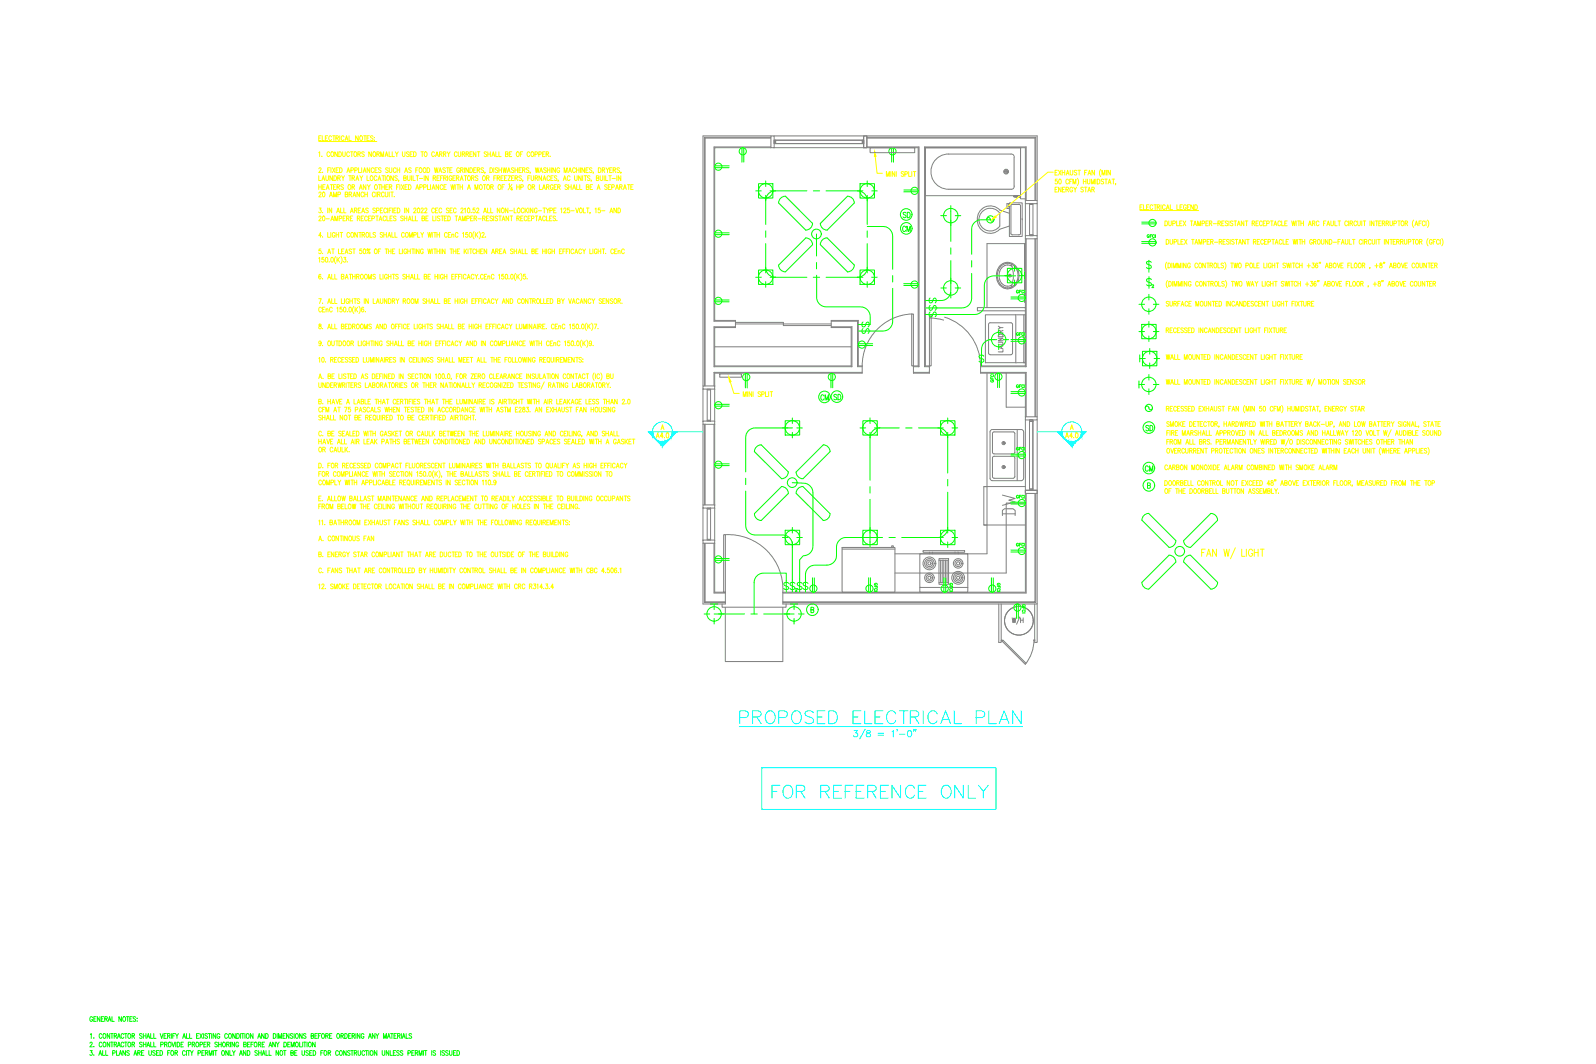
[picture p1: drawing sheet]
<svg xmlns="http://www.w3.org/2000/svg" width="914mm" height="610mm" viewBox="0 0 914 610" stroke-linecap="round" stroke-linejoin="round" font-family="sans-serif">
<defs><g id="words">
<text font-size="11.9" fill="#808080" x="583" y="297" transform="rotate(-90 583 297)">DW</text>
<g font-size="11.9" fill="#0ff">
<text x="423" y="416">PROPOSED ELECTRICAL PLAN</text>
<text x="441" y="459">FOR REFERENCE ONLY</text>
</g>
<g font-size="6.6" fill="#0f0">
<text x="516" y="126">SD</text>
<text x="477" y="230">SD</text>
<text x="655" y="248">SD</text>
<text x="655" y="271">CM</text>
</g>
<text font-size="6.6" fill="#ff0" x="375" y="252">A4.0</text>
<g font-size="6.2" fill="#0f0">
<text x="516" y="134">CM</text>
<text x="531" y="183">S</text>
<text x="493" y="192">S</text>
<text x="470" y="230">CM</text>
</g>
<g font-size="5.7" fill="#0f0">
<text x="531" y="179">S</text>
<text x="531" y="175">S</text>
<text x="493" y="188">S</text>
<text x="576" y="203" transform="rotate(-90 576 203)">LAUNDRY</text>
<text x="50" y="586">GENERAL NOTES:</text>
</g>
<text font-size="5.7" fill="#ff0" x="666" y="270">CARBON MONOXIDE ALARM COMBINED WITH SMOKE ALARM</text>
<g font-size="4.9" fill="#0f0">
<text x="570" y="220" transform="rotate(-90 570 220)">GFCI</text>
<text x="581" y="223">GFCI</text>
<text x="581" y="259">GFCI</text>
<text x="581" y="287">GFCI</text>
</g>
<g font-size="4.4" fill="#0f0">
<text x="656" y="137">GFCI</text>
<text x="581" y="169">GFCI</text>
<text x="581" y="193">GFCI</text>
<text x="581" y="314">GFCI</text>
<text x="504" y="340" transform="rotate(-90 504 340)">GFCI</text>
<text x="588" y="352" transform="rotate(-90 588 352)">GFCI</text>
</g>
</g></defs>
<!-- layer: E-BACKGROUND -->
<g fill="none" stroke="#808080" stroke-width=".57">
<path d="M442 78h2v7h-2zM442 78h-39v143M442 79h-38v142M444 78h51M495 78h2v7h-2zM497 78h97v37M497 79h96v36M442 85h-33v99h12v4h-12v22h79v-22h-12v-4h16v26h2M442 84h-33v100h12M444 80h51v2h-51zM444 85h51M444 80v2"/>
<path d="M494 80v2M497 85h29v125h-3v-30h-1v30h1v4h9l1-4M497 84h30v126h-4M499 85h25v2h-25zM585 112v2h2M587 115h7v2h-7zM587 115v-30h-57v125h3M587 117v18M588 115v-31h-58v126h3M590 117h2v18h-2zM590 117h2M594 117v18"/>
<path d="M587 135h7v2h-7zM587 137v73h-25M588 137v73h-26M590 135h2M593 137v102M594 137v102M571 158h.1M572 155l-1 3 1 3M573 152a7 7 0 0 1 9 0 7 7 0 0 1 1 8 6 6 0 0 1-7 5 6 6 0 0 1-5-8l1-3zM574 153a7 7 0 0 0 0 9M579 152h-3l-2 1M579 152l1 1"/>
<path d="M579 151l2 7-2 7M581 153a8 8 0 0 1 0 10M582 153a6 6 0 0 0-6-2 6 6 0 0 0-4 4M583 158h1M522 180a30 30 0 0 0-28 30M572 161l1 2M573 163a5 5 0 0 0 9 0M574 162l2 2h3M580 163l-1 1M587 173v-33h-22v36M587 176h-27v2h27M409 199h79"/>
<path d="M421 187h-12v23h79v-23h-12M421 185h28v1h-28M476 186h-27v1h27M476 184h15v26h3M533 180v30zM533 182l8 1M541 182a29 29 0 0 1 21 28M412 214h13v2h-13zM494 210v4h-85v7M494 213h-85v8M523 213h9M562 210v4h25v25"/>
<path d="M562 213h26v26M565 214v103h-52M576 214v19h11M403 221h6v2h-6zM403 223v18M405 223h2v18h-2zM405 223h2M409 223v18M587 239h7v2h-7zM403 241h6v2h-6zM403 243v46M404 243v46"/>
<path d="M405 241h2M409 243v46M587 241v40M590 241h2v40h-2zM590 241h2M594 241v40M564 279h23M565 279h-1v22h1M403 289h6v2h-6zM403 291v18M405 291h2v18h-2zM405 292h2"/>
<path d="M409 291v18M587 281h7v2h-7zM587 288h-11v40h-63M587 283v56h-138M588 283v57h-139M590 280h2M593 283v62h-144M594 283v63h-145v-7M403 309h6v2h-6zM403 311v35h13v-7h-7v-28M404 311v34h12M405 309h2"/>
<path d="M409 311v29h7M415 306h1v33h-1zM416 306a31 31 0 0 1 33 33M564 301h23M414 346v2h36v-2M416 348v31h33v-31M572 346v22h2v-22M580 354v3l1-3v3l1-3M584 353l-2 5M585 354v3M585 355h1M586 354v3"/>
<path d="M593 346v22h1v-22M574 367h.1M592 367l-1 7-4 7-13-14h1l13 13M592 367h1z"/>
<circle cx="579" cy="158" r=".8"/>
<circle cx="579" cy="158" r=".6"/>
<circle cx="584" cy="356" r="8"/>
</g>
<!-- layer: 0 -->
<g fill="none" stroke="#808080" stroke-width=".57">
<path d="M530 85h55v27h-55zM576 98h1M576 97v2M581 90a1.6 1.6 0 0 0-2-2h-36a10 10 0 0 0-10 10 10 10 0 0 0 10 10h36a1.6 1.6 0 0 0 2-1v-17M578 116h8v19h-8zM578 119v-2h-1v2h1M581 112v1M581 112h.1M581 112v1l1-1M582 112h-1M582 112v1zM582 112v1v-1"/>
<path d="M582 112h1M582 112v1M583 112l-1 1v-1v1M583 112v1v-1v1M583 113h1M583 112v1M584 113v-1h1l-1 1M584 112h1M585 118l-1-1h-4l-1 1v16l5 1 1-1M585 118v16M563 121a7 7 0 0 1 10 1v8a7 7 0 0 1-10 1 7 7 0 0 1 0-10zM578 122l-5-2a8 8 0 0 0-11 0 8 8 0 0 0 0 11 8 8 0 0 0 11 0l5-1"/>
<path d="M586 126h.1M565 180h22v28h-22zM567 185l-1 1v16l1 1M567 185h12l1 1M580 186v16M582 180v28M587 180v28M580 202l-1 1h-12M587 208h.1M568 246h17l1 1v27v1h-17h-2v-28zM580 247l1 1v11M581 247l-12 1v11l1 1h11"/>
<path d="M583 246v29M569 273l1 1h11M580 261l1 1v11M581 261l-12 1v11M581 273l-1 1M482 314h31v25h-31zM482 315h31M511 314v-1h1v1M527 317h27v22h-27zM529 315h24v1h-24zM533 316v1M534 316v1"/>
<path d="M547 316v1M549 316v1M527 337h27M538 320h5v15h-5zM538 334h5M538 321h5M539 321v13M540 321v13M541 321v13M542 321v13M543 321v13"/>
<circle cx="576" cy="98" r="1.4"/>
<circle cx="576" cy="98" r=".9"/>
<circle cx="582" cy="113" r=".3"/>
<circle cx="575" cy="254" r=".9"/>
<circle cx="575" cy="254" r=".4"/>
<circle cx="575" cy="268" r=".9"/>
<circle cx="575" cy="268" r=".4"/>
<circle cx="532" cy="323" r="4"/>
<circle cx="532" cy="331" r="2.7"/>
<circle cx="532" cy="323" r="2.7"/>
<circle cx="532" cy="331" r="1.8"/>
<circle cx="532" cy="323" r="1.8"/>
<circle cx="532" cy="331" r=".9"/>
<circle cx="532" cy="323" r=".9"/>
<circle cx="549" cy="331" r="4"/>
<circle cx="549" cy="331" r="2.7"/>
<circle cx="549" cy="323" r="2.7"/>
<circle cx="549" cy="331" r="1.8"/>
<circle cx="549" cy="323" r="1.8"/>
<circle cx="549" cy="331" r=".9"/>
<circle cx="549" cy="323" r=".9"/>
</g>
<!-- layer: A-ANNO-1 -->
<g fill="#ff0" stroke="#ff0" stroke-width=".57">
<path d="M418 216l1 3h-1z"/>
<path d="M501 87l1 3h-1z"/>
<path d="M570 124h1l-3 2z"/>
</g>
<path d="M501 90l1 9h4M603 99h-3l-30 25M418 219l2 6h4" fill="none" stroke="#ff0" stroke-width=".57"/>
<!-- layer: E-ANNO-2 -->
<g fill="none" stroke="#0f0" stroke-width=".57">
<path d="M410 95h8M410 96h8M425 85v8M426 85v8M511 85v8M512 85v8M433 109h3M435 105h8v8h-8zM439 104v3M439 112v3M441 109h3M446 116l16 16a4 4 0 0 0 4-4l-16-16a4 4 0 0 0-4 4"/>
<path d="M491 109h3M493 105h8v8h-8zM497 104v3M497 112v3M499 109h4M518 110h8M518 109h8M545 118v3M410 133h8M410 134h8M462 136a4 4 0 0 1 4 4l-16 16a4 4 0 0 1-4-4M462 136l-16 16"/>
<path d="M474 136a4 4 0 0 0-4 4l16 16a4 4 0 0 0 3-4l-15-16M474 132a4 4 0 0 1-4-4l16-16a4 4 0 0 1 3 4l-15 16M539 124h3M545 126v3M547 124h3M565 126a1.2 1.2 0 0 1 2-1 1.2 1.2 0 0 1 1 1 1 1 0 0 0 1 1 1 1 0 0 0 0-1M654 128h8M654 127h8M654 139h8M654 138h8M433 159h3M435 155h8v8h-8z"/>
<path d="M439 153v3M441 159h3M491 159h3M493 155h8v8h-8zM497 153v3M499 159h4M545 159v3M576 158h3M577 154h8v8h-8zM581 152v3M584 158h3M587 156v4"/>
<path d="M658 149v7M658 158v7M660 150h-1h-2v1l3 2-1 1-2-1M410 173h8M410 172h8M439 161v4M497 161v4M518 164h8M518 163h8M539 165h3M545 168v3M547 165h3"/>
<path d="M579 171h8M579 170h8M581 160v4M653 174h3M658 169v3M658 177v3M660 160h-1h-2v1l3 2-1 1-2-1M660 164l1-1-1 2h1M661 174h3M492 198h8M492 197h8M566 195h4"/>
<path d="M575 195h3M579 196h8M579 195h8M653 190h3M654 186h8v8h-8zM658 184v3M658 193v3M659 200v3M661 190h3M427 214v8M428 214v8M476 214v8"/>
<path d="M477 214v8M562 203v7M564 204l-1-1-2 1v1l3 1-1 2-2-1M572 214v8M573 214v8M653 218v4M653 203v4M653 205h3M655 201h8v9h-8zM658 215v3M659 208v3M661 205h3"/>
<path d="M410 232h8M410 233h8M454 239v4M498 239v4M543 239v4M579 225h8M579 224h8M653 220h3M656 234a1.2 1.2 0 0 1 2-1 1.2 1.2 0 0 1 0 1 1.1 1.1 0 0 0 2 1 1 1 0 0 0 0-1M658 223v3M661 220h3M433 256l3-1 16 15a4 4 0 0 1-4 4l-16-15z"/>
<path d="M448 245h3M450 241h8v8h-8zM454 248v3M457 245h3M472 255a4 4 0 0 1 4 4l-16 15a4 4 0 0 1-4-4M472 255l-16 15M493 245h3M494 241h9v8h-9zM498 248v3M501 245h3M537 245h3M539 241h8v8h-8z"/>
<path d="M543 248v3M546 245h3M410 266h8M410 267h8M448 279a4 4 0 0 1 4 4l-16 15a4 4 0 0 1-4-4zM579 261h8M579 260h8M657 278h2v-1h-2v3l2-1-1-1M456 283a4 4 0 0 1 4-4l16 15a4 4 0 0 1-4 4M456 283l16 15M579 289h8M579 288h8"/>
<path d="M655 295l3-1 16 16a4 4 0 0 1-4 4l-16-16zM448 308h3M450 304h8v8h-8zM454 302v3M454 310v4M457 308h3M493 308h3M494 304h9v8h-9zM498 302v3M498 310v4M501 308h3M537 308h3"/>
<path d="M539 304h8v8h-8zM543 302v3M543 310v4M546 308h3M579 316h8M579 315h8M670 318a4 4 0 0 1 4 4l-16 16a4 4 0 0 1-4-4l16-16M678 310l16-16a4 4 0 0 1 4 4l-16 16a4 4 0 0 1-4-4zM682 318a4 4 0 0 0-4 4l16 16a4 4 0 0 0 4-4l-16-16M410 320h8M410 321h8M450 333v6"/>
<path d="M452 334h-1h-2v1l3 1-1 2h-1l-1-1M454 333v6M455 334h-1h-1v1l2 2-1 1-1-1M456 338l1-1-1 2h1M458 333v6M460 334h-1h-2v1l3 2-1 1-2-1M461 333v6M463 334h-1h-2l1 1 2 2-1 1-2-1M465 331v8M467 331v8M498 331v8M499 331v8"/>
<path d="M541 331v8M542 331v8M544 336h2v1M544 339h2M544 338a.7 .7 0 0 1 0-1 .7 .7 0 0 1 1 0 .7 .7 0 0 1 0 1M545 335h-1a.7 .7 0 0 1 0-1 .7 .7 0 0 1 1 0 .7 .7 0 0 1 0 1M545 336v1M568 331v8M569 331v8M571 336h2v1M571 339h2M572 338a.7 .7 0 0 1 0-1 .7 .7 0 0 1 1 0 .7 .7 0 0 1 0 1"/>
<path d="M572 335a.7 .7 0 0 1 0-1 .7 .7 0 0 1 1 0 .7 .7 0 0 1 0 1M572 336v1M403 352h4M407 346h4M409 346v3M409 354v4M412 352h3M449 352h3M453 346h4M455 346v3M455 354v4M457 352h4"/>
<path d="M465 349h1v-1h-1v3h1v-2M582 346v8M583 346v8"/>
<circle cx="412" cy="95" r="2.1"/>
<circle cx="426" cy="87" r="2.1"/>
<circle cx="511" cy="87" r="2.1"/>
<circle cx="439" cy="109" r="4"/>
<circle cx="497" cy="109" r="4"/>
<circle cx="524" cy="109" r="2.1"/>
<circle cx="412" cy="134" r="2.1"/>
<circle cx="468" cy="134" r="2.8"/>
<circle cx="545" cy="124" r="4"/>
<circle cx="567" cy="126" r="2.1"/>
<circle cx="660" cy="128" r="2.1"/>
<circle cx="660" cy="139" r="2.1"/>
<circle cx="439" cy="159" r="4"/>
<circle cx="497" cy="159" r="4"/>
<circle cx="581" cy="158" r="4"/>
<circle cx="412" cy="172" r="2.1"/>
<circle cx="524" cy="163" r="2.1"/>
<circle cx="545" cy="165" r="4"/>
<circle cx="585" cy="171" r="2.1"/>
<circle cx="658" cy="174" r="4"/>
<circle cx="494" cy="197" r="2.1"/>
<circle cx="572" cy="195" r="4"/>
<circle cx="585" cy="195" r="2.1"/>
<circle cx="658" cy="190" r="4"/>
<circle cx="428" cy="216" r="2.1"/>
<circle cx="477" cy="216" r="2.1"/>
<circle cx="572" cy="216" r="2.1"/>
<circle cx="659" cy="205" r="4"/>
<circle cx="412" cy="232" r="2.1"/>
<circle cx="585" cy="225" r="2.1"/>
<circle cx="658" cy="220" r="4"/>
<circle cx="658" cy="234" r="2.1"/>
<circle cx="454" cy="245" r="4"/>
<circle cx="498" cy="245" r="4"/>
<circle cx="543" cy="245" r="4"/>
<circle cx="412" cy="266" r="2.1"/>
<circle cx="454" cy="277" r="2.8"/>
<circle cx="585" cy="261" r="2.1"/>
<circle cx="658" cy="278" r="3"/>
<circle cx="585" cy="288" r="2.1"/>
<circle cx="454" cy="308" r="4"/>
<circle cx="498" cy="308" r="4"/>
<circle cx="543" cy="308" r="4"/>
<circle cx="585" cy="316" r="2.1"/>
<circle cx="676" cy="316" r="2.8"/>
<circle cx="412" cy="320" r="2.1"/>
<circle cx="466" cy="337" r="2.1"/>
<circle cx="498" cy="337" r="2.1"/>
<circle cx="541" cy="337" r="2.1"/>
<circle cx="569" cy="337" r="2.1"/>
<circle cx="409" cy="352" r="4"/>
<circle cx="455" cy="352" r="4"/>
<circle cx="465" cy="349" r="3"/>
<circle cx="583" cy="348" r="2.1"/>
</g>
<!-- layer: A-TEXT-1 -->
<g fill="none" stroke="#ff0" stroke-width=".57">
<path d="M183 79h.1M184 78h-1v3h1M185 78v3h1M186 79h1M188 78h-2v3h2M190 78a.8 .8 0 0 0-1 0 .8 .8 0 0 0-1 1 1.1 1.1 0 0 0 1 2 .8 .8 0 0 0 1-1M191 78h1M191 78v3M192 79h2v-1h-2v3M193 79l1 2M195 78v3M197 78a.8 .8 0 0 0-1 0 .8 .8 0 0 0-1 1 1.1 1.1 0 0 0 1 2 .8 .8 0 0 0 1-1"/>
<path d="M198 80h1M200 78v3h1M205 78v3l-1-3v3M208 78h2M209 78v3M210 79h1M212 78h-2v3h2M214 78h-2v1h2v1h-2M214 79h.1M183 87v3M183 81h33M183 97v-1l1 1-1 2h1"/>
<path d="M184 89v1M185 99h.1M188 97h1M189 88a.8 .8 0 0 0-1-1 .8 .8 0 0 0-1 1v1a.8 .8 0 0 0 1 1 .8 .8 0 0 0 1-1M189 96h-1v3M190 96v3M190 87a1.3 1.3 0 0 1 1 1 1.3 1.3 0 0 1-1 2v-1zM190 96l2 3M192 96l-2 3M193 97h.1M193 87v3l-1-3v3M194 96h-1v3h1"/>
<path d="M194 87a1.4 1.4 0 0 1 2 1 1.4 1.4 0 0 1-2 2zM195 96a1.4 1.4 0 0 1 1 1 1.4 1.4 0 0 1-1 2zM196 87v2l1 1 1-1v-2M198 81l1-3v3M199 99l1-3v3M199 98h1M200 88a.8 .8 0 0 0-1-1 .8 .8 0 0 0 0 1v1a.8 .8 0 0 0 0 1 .8 .8 0 0 0 1-1M201 87h1M201 98l1-1v-1h-1v3M202 87v3M203 87a1.3 1.3 0 0 1 1 1 1.3 1.3 0 0 1-1 2zM203 98l2-1v-1h-2v3"/>
<path d="M205 88h1v-1h-1v3M205 96v3h2M206 88l1 2M207 96v3M208 99l1-3 1 3M208 98h1M209 87h-2l2 2-1 1-1-1M212 96v3l-2-3v3M213 87v3l-2-3v3M214 87a1.3 1.3 0 0 1 1 1 1.3 1.3 0 0 1-1 2v-1zM214 97a.8 .8 0 0 0-1-1 .8 .8 0 0 0 0 1v1a.8 .8 0 0 0 0 1 .8 .8 0 0 0 1-1M214 80h.1"/>
<path d="M215 97h1M216 88h1v-1h-1v3M216 96h-1v3h1M217 88v2M218 90v-3l1 3 1-3v3M218 96h-1l1 2v1l-1-1M221 90v-3l1 3M221 89h1M222 96h-1l1 2v1l-1-1M223 87v3h1M223 96v2l1 1v-1v-2M225 87v3h1"/>
<path d="M226 87l1 1 1-1M227 97a.8 .8 0 0 0-1-1 .8 .8 0 0 0-1 1v1a.8 .8 0 0 0 1 1 .8 .8 0 0 0 1-1M227 88v2M228 97h1M228 96v3M229 96v3M231 87v2v1l1-1v-2M232 99l1-3 1 3M232 98h1M234 87h-1l1 2v1l-1-1M235 88h1M236 96h-2l2 2-1 1-1-1"/>
<path d="M236 87h-1v3h1M237 87a1.4 1.4 0 0 1 1 1 1.4 1.4 0 0 1-1 2zM238 97h1M240 96h-2v3M240 96h1a1.3 1.3 0 0 1 1 2 1.3 1.3 0 0 1-2 1zM241 87h2M242 87v3M243 96a1.2 1.2 0 0 1 1 2 1.2 1.2 0 0 1-1 0zM243 87h1a1.3 1.3 0 0 1 1 1 1.4 1.4 0 0 1-2 2v-1zM245 96a1.4 1.4 0 0 1 1 1 1.4 1.4 0 0 1-1 2zM249 88a.8 .8 0 0 0-1-1 .8 .8 0 0 0-1 1v1a.8 .8 0 0 0 1 1 .8 .8 0 0 0 1-1M249 96v3l1-3v3l1-3"/>
<path d="M250 90v-3l1 3M250 89h1M251 99l1-3 1 3M252 98h1M252 88h1v-1h-1v3M253 88v2M254 88h1v-1h-1v3M255 88v2M255 96h-1l1 2v1l-1-1M256 96h1M256 87l1 1 1-1M257 96v3"/>
<path d="M257 88v2M258 97h1M259 96h-1v3h1M262 88a.8 .8 0 0 0-1-1 .8 .8 0 0 0-1 1v1a.8 .8 0 0 0 1 1 .8 .8 0 0 0 1-1M263 87v2v1l1-1v-2M263 97a.8 .8 0 0 0-1-1 .8 .8 0 0 0 0 1v1a.8 .8 0 0 0 0 1 .8 .8 0 0 0 1-1M264 97h1v-1h-1v3M265 97v2M265 88h1v-1h-1v3M266 88v2M266 96v3M267 88h1v-1h-1v3"/>
<path d="M268 88v2M268 96v3l-1-3v3M269 96a1.4 1.4 0 0 1 2 1 1.4 1.4 0 0 1-2 2zM269 88h1M271 87h-2v3h2M271 97h1M273 87v3l-2-3v3M273 96h-2v3h2M273 97h2v-1h-2v3M274 87h1M274 97l1 2M274 87v3"/>
<path d="M277 96h-1l1 2v1l-1-1M278 99h.1M279 87h-2l2 2-1 1-1-1M279 88h2M279 87v3M281 96a1.4 1.4 0 0 1 1 1 1.4 1.4 0 0 1-1 2zM281 87v3M282 90l1-3v3M282 89h1M283 96v3M284 87v3h1M285 96h-1l1 2v1l-1-1"/>
<path d="M286 87v3h1M286 97h1M286 96v3M287 96v3M288 96l1 3v-3l1 3v-3M290 88h1v-1h-1v3l1-1v-1M291 99l1-3v3M291 98h1M292 88h1M293 87h-1v3h1M294 96h-1l1 2v1l-1-1M295 97h2"/>
<path d="M295 96v3M296 87a1.3 1.3 0 0 1 2 1 1.4 1.4 0 0 1-2 2v-1zM297 96v3M297 97h1M298 88h1M299 96h-2v3h2M299 97h2v-1h-2v3M299 87h-1v3M300 97l1 2M303 96h-1l1 2v1l-1-1M304 88a.8 .8 0 0 0-1-1 .8 .8 0 0 0-1 1v1a.8 .8 0 0 0 1 1 .8 .8 0 0 0 1-1M304 99h.1"/>
<path d="M305 87a1.3 1.3 0 0 1 1 1 1.3 1.3 0 0 1-1 2l-1-1zM306 88h2v-1h-2v3M307 96v3l1-3v3l1-3M309 88h1v-1h-1v3M309 99l1-3 1 3M309 98h2M311 88h1M312 87h-1v3h1M313 88h1v-1h-1v3M313 96h-2l2 2-1 1-1-1M314 88v2M314 97h1"/>
<path d="M314 96v3M315 96v3M315 89v1M316 96v3M318 96v3l-1-3v3M321 97a.8 .8 0 0 0-1-1 .8 .8 0 0 0-1 1v1a.8 .8 0 0 0 1 1 .8 .8 0 0 0 1-1h-1M323 99v-3l1 3 1-3v3M326 99l1-3v3M326 98h1M330 97a.8 .8 0 0 0-1-1 .8 .8 0 0 0-1 1v1a.8 .8 0 0 0 1 1 .8 .8 0 0 0 1-1M330 97h2M330 96v3"/>
<path d="M332 96v3M333 96v3M335 96v3l-2-3v3M336 97h1M337 96h-1v3h1M339 96h-1l1 2v1l-1-1M340 99h.1M343 96a1.4 1.4 0 0 1 1 1 1.4 1.4 0 0 1-1 2zM345 97h1v-1h-1v3M346 97v2M347 96l1 1 1-1M348 97v2"/>
<path d="M349 97h1M351 96h-2v3h2M351 97h2v-1h-2v3M352 97l1 2M355 96h-2l2 2a.7 .7 0 0 1 0 1 .7 .7 0 0 1-1 0l-1-1M356 99h.1M510 98v3M513 98v3l-2-3v3M514 98v3M518 99h-2l2 1-1 1h-1M518 100h2v-2h-2v3M521 98v3h1"/>
<path d="M522 98v3M523 98h2M524 98v3M604 99h1M606 98h-2v2h2M606 98l2 2M608 98l-2 2M609 99h1M609 98v2M610 98v2M611 99h1M613 98v1l1 1 1-1v-1"/>
<path d="M617 98h-2l2 1v1h-2M618 98h1M618 98v2M621 99h1M623 98h-2v2M624 99h1M627 98v2l-1-2v2M631 97a3 3 0 0 0 0 4M634 98v2M636 98v2l-1-2v2M183 101v2h1M183 106v3"/>
<path d="M183 107h1M183 111v-1l1 1-1 2h1M183 119h1l-1 1a.8 .8 0 0 1 1 1 .8 .8 0 0 1-1 0M184 106v3M184 103l1-2 1 2M185 103h1M185 107h1M185 110a1.3 1.3 0 0 1 1 1 1.3 1.3 0 0 1-1 2zM186 106h-1v3h1M187 101v2h1v-2M187 109l1-3 1 3M187 108h1"/>
<path d="M188 119v3M189 113l1-3v3M189 112h1M189 106h2M190 106v3M190 119v3l-1-3v3M190 101v2l-1-2v2M191 113v-3l1 3 1-3v3M191 107h1M191 101a1.4 1.4 0 0 1 2 1 1.4 1.4 0 0 1-2 1zM192 106h-1v3h1M193 107h1v-1h-1v3"/>
<path d="M194 102h1v-1h-1v2M194 111h1v-1h-1v3M194 107l1 2M194 102l1 1M195 119v3h1M196 101l1 1v-1M197 102v1M197 106h-2v1h2v1h-2M197 119v3h1M198 111h1v-1h-1v3h1v-2M200 101h1M200 111h1v-1h-1v3"/>
<path d="M201 101v2M201 111v2M202 102h1v-1h-1v2M202 107h1v-1h-1v3M202 113l1-3 1 3M202 102l1 1M202 107l1 2M203 112h1M204 103l1-2 1 2M204 103h1M206 109l1-3 1 3M206 110v3l-1-3v3"/>
<path d="M206 101l1 1 1-1M206 108h1M207 119h-2v3h2M207 102v1M208 111a.8 .8 0 0 0-1-1 .8 .8 0 0 0 0 1v1a.8 .8 0 0 0 0 1 .8 .8 0 0 0 1-1M209 110v3M209 111h1M210 106v3l-2-3v3M210 101v2h1M210 106l1 1 1-1M210 110v3M211 120l-1-1v1l1 2h-1"/>
<path d="M211 107v2M215 111a.8 .8 0 0 0-1-1 .8 .8 0 0 0-1 1v1a.8 .8 0 0 0 1 1 .8 .8 0 0 0 1-1M215 106a1.2 1.2 0 0 1 1 1 1.2 1.2 0 0 1-1 1zM215 120l-1-1v1l1 1v1h-1M215 110v3M216 101a.8 .8 0 0 0-1 0 .8 .8 0 0 0-1 1 .8 .8 0 0 0 1 1 .8 .8 0 0 0 1 0M216 111h2v-1h-2v3M217 103v-2l1 2M217 103h1M217 106h1M217 111l1 2M218 106v3"/>
<path d="M219 107h1M219 106v3M219 101h1M219 119h-1v3h1M220 101v2M220 111a.8 .8 0 0 0-1-1 .8 .8 0 0 0 0 1v1a.8 .8 0 0 0 0 1 .8 .8 0 0 0 1-1M220 106v3M221 110v2v1l1-1v-2M221 101v2M221 107h1M221 120a.8 .8 0 0 0-1-1 .8 .8 0 0 0 0 1v1a.8 .8 0 0 0 0 1 .8 .8 0 0 0 1-1M222 119v3"/>
<path d="M222 106h-1v3h1M223 107h1v-1h-1v3M223 110v3M224 107v2M224 110h1M224 119h-1v3M225 110v3M225 119v3M225 101v2l-1-2v2M226 113h.1M227 119h-1v3h1M227 107h1"/>
<path d="M228 101h-2l2 2h-1h-1M228 119a1.4 1.4 0 0 1 1 2 1.4 1.4 0 0 1-1 1zM228 103v1M229 106h-2v3M229 106v3M230 106l1 3M231 102h2v-1h-2v2h2l-1-1M231 106l-1 3M232 119v3M232 107h1M233 106h-1v3h1M234 101v2h1v-2"/>
<path d="M234 106a1.4 1.4 0 0 1 2 1 1.4 1.4 0 0 1-2 2zM234 119v3l-1-3v3M236 101v2M237 101v2h1M237 120v-1l1 1-1 2h1M238 109l1-3 1 3M238 101h2M239 108h1M239 101v2M239 119a1.4 1.4 0 0 1 2 2 1.3 1.3 0 0 1-2 1zM240 102h2M240 107h2v-1h-2v3"/>
<path d="M241 120l1-1v1l-1 2h2M243 107h1v-1h-1v3M243 101v2M243 120l1-1 1 1-2 2h2M245 106v3h1M245 101v2l-1-2v2M247 106v3M248 109v-3l1 3M248 108h1M248 102h1v-1h-1v2M249 120a.8 .8 0 0 0-1-1 .8 .8 0 0 0-1 1v1a.8 .8 0 0 0 1 1 .8 .8 0 0 0 1-1M249 102l1 1"/>
<path d="M250 102h1M251 119h-1v3h1M251 106v3l-1-3v3M252 101h-2v2h2M252 102h1M253 120a.8 .8 0 0 0-1-1 .8 .8 0 0 0 0 1v1a.8 .8 0 0 0 0 1 .8 .8 0 0 0 1-1M254 101h-2v2M254 106a.8 .8 0 0 0-1 0 .8 .8 0 0 0-1 1v1a.8 .8 0 0 0 1 1 .8 .8 0 0 0 1-1M254 102h1l1-1h-2v2M254 107h1M255 102l1 1M256 106h-2v3h2"/>
<path d="M256 101v2M257 120l-1-1v1l1 2h-1M258 106l1 3v-3l1 3v-3M259 101a.8 .8 0 0 0-1 0 .8 .8 0 0 0-1 1 .8 .8 0 0 0 1 1 .8 .8 0 0 0 1-1h-1M259 119h-1v3h1M259 102h1M261 101h-2v2h2M261 106v3M261 120a.8 .8 0 0 0-1-1 .8 .8 0 0 0 0 1v1a.8 .8 0 0 0 0 1 .8 .8 0 0 0 1-1M261 102h2v-1h-2v2M262 106h1M262 102l1 1"/>
<path d="M262 106v3M264 107h1M264 106v3M264 103v-2l1 2M264 103h1M264 120v-1l1 1-1 2h1M265 106v3M266 101h1M266 120l1-1v3M267 101v2M268 109l1-3 1 3M268 119a1.3 1.3 0 0 1 1 2 1.3 1.3 0 0 1-1 1z"/>
<path d="M268 108h1M270 102h1l1-1h-2v2M271 102l1 1M272 109v-3l1 3 1-3v3M272 119h-1v1a.8 .8 0 0 1 1 0 1 1 0 0 1 0 2 .8 .8 0 0 1-1-1M273 120v-1a.7 .7 0 0 1 1 0 .7 .7 0 0 1 0 1l-1 2h1M274 101h-2l2 2h-1h-1M277 106h1M278 106v3M279 102h1v-1h-1v2M279 119v3h2M279 102l1 1"/>
<path d="M281 107h1v-1h-1v3M281 119v3h1M282 107l1 2M283 102h1M284 101h-1v2M285 102h1v-1h-1v2M286 102v1M286 106a1.2 1.2 0 0 1 1 1 1.2 1.2 0 0 1-1 1zM286 119v3l-1-3v3M287 102h1M288 107h.1M288 101h-1v2h1"/>
<path d="M289 106h-1v3M289 102h1M290 101h-1v2h1M291 101h1l-1 2h1M291 119v3l-1-3v3M292 106v-1v2M293 102h1M293 106l-2 3M294 108h-1v-1v2M294 101h-1v2h1M295 119v3h1M295 102h1v-1h-1v2"/>
<path d="M296 102l1 1M296 107h2M296 106v3M298 106v3M298 107h2v-1h-2v3M299 101h-2l2 2h-1h-1M300 103l-1 1M300 120a.8 .8 0 0 0-1-1 .8 .8 0 0 0 0 1v1a.8 .8 0 0 0 0 1 .8 .8 0 0 0 1-1M301 119v3M302 119l-1 2M302 102h1M303 119v3"/>
<path d="M304 101h-2v2M304 101v2h1h1v-2M305 107h1v-1h-1v3M305 119v3l-1-3v3M306 107v2M307 102h1v-1h-1v2M307 102l1 1M308 120a.8 .8 0 0 0-1-1 .8 .8 0 0 0-1 1v1a.8 .8 0 0 0 1 1 .8 .8 0 0 0 1-1h-1M309 106v3h1M310 101v2l-1-2v2M311 109l1-3v3M311 103l1-2 1 2"/>
<path d="M311 119h2M311 108h1M311 103h1M312 119v3M313 119l1 1 1-1M313 107h1v-1h-1v3M314 107l1 2M315 101a.8 .8 0 0 0-1 0 .8 .8 0 0 0-1 1 .8 .8 0 0 0 1 1 .8 .8 0 0 0 1 0M316 102h.1M317 106a.8 .8 0 0 0-1 0 .8 .8 0 0 0-1 1v1a.8 .8 0 0 0 1 1 .8 .8 0 0 0 1-1h-1M317 101h-1v2h1M318 107h.1"/>
<path d="M319 119h-2v3h2M319 106h-1v3h1M319 101h-1l1 1v1h-1M319 107h2v-1h-2v3M320 103v1M320 107l1 2M321 120l1-1v3M323 103l1-2v2M323 120v-1l1 1-1 2h1M323 103h1M325 106h-1v1l1 1h-1M326 107h1"/>
<path d="M326 106v3M326 119h-1v1a.8 .8 0 0 1 1 0 1 1 0 0 1 0 2 .8 .8 0 0 1-1-1M327 101a.8 .8 0 0 0-1 0 .8 .8 0 0 0-1 1 .8 .8 0 0 0 1 1 .8 .8 0 0 0 1 0M327 106v3M328 109l1-3 1 3M328 108h1M329 101v2h1h1v-2M330 119l1 3 1-3M330 106v3h2M332 106v3h1M333 101v2l-1-2v2M334 101v2"/>
<path d="M334 119v3h1M335 101h1M335 101v2M336 107h1v-1h-1v3l1-1v-1M336 119h1M337 119v3M338 101h-1v1h1v1h-1M338 107h1M339 103v1M340 106h-2v3h2M341 120v-1v3M342 102h1v-1h-1v2h1v-1"/>
<path d="M342 109l1-3 1 3M342 108h1M344 101v2h1v-2M344 119h-1v1a.8 .8 0 0 1 1 0 1 1 0 0 1 0 2 .8 .8 0 0 1-1-1M346 101v2M347 101v2h1M348 106h-1l-1 1 2 1h-2M348 107h1M349 101h1M350 101v2M350 106h-2v3h2M350 107h2v-1h-2v3"/>
<path d="M351 102h2M353 109l1-3v3M353 108h1M353 119v3l-1-3v3M353 101v2M354 119a1.4 1.4 0 0 1 2 2 1.4 1.4 0 0 1-2 1zM355 107h1v-1h-1v3M356 101v2l-2-2v2M356 107v2M357 109l1-3 1 3M358 108h1M359 106h2"/>
<path d="M360 106v3M361 107h1M363 106h-2v3h2M508 101v-3l1 3 1-3v3M604 109h1M606 103h-1v1a.8 .8 0 0 1 1 0 .8 .8 0 0 1 0 1 1 1 0 0 1-2 0M606 107h-2v3h2M607 103a1.3 1.3 0 0 1 1 1 1.3 1.3 0 0 1-1 1zM608 107v3l-2-3v3M609 109h1M610 107h-1v3h1M611 109l1-1v-1h-1v3"/>
<path d="M611 100l1-2 1 2M611 109l1 1M612 103a.8 .8 0 0 0-1 0 .8 .8 0 0 0 0 1 .8 .8 0 0 0 0 1 .8 .8 0 0 0 1 0M613 104h1M614 103h-1v2M615 108a.8 .8 0 0 0-1-1 .8 .8 0 0 0-1 1v1a.8 .8 0 0 0 1 1 .8 .8 0 0 0 1-1h-1M615 105v-2l1 2v-2v2M615 107l1 2 1-2M616 109v1M617 102a3 3 0 0 1 0 4M621 108l-2-1v1l2 2h-1h-1M621 104h1"/>
<path d="M621 103v2M621 107h2M622 107v3M622 103v2M623 103v2h1v-2M623 110l1-3 1 3M623 100l1-2 1 2M624 109h1M625 105v-2l1 2 1-2v2M626 109l1-1v-1h-1v3M626 109l1 1M628 103v2"/>
<path d="M629 103a1.4 1.4 0 0 1 1 1 1.4 1.4 0 0 1-1 1zM631 100v-2l1 2 1-2v2M632 103h-1v1l1 1h-1M633 103h1M634 103v2M635 105l1-2 1 2M635 104h1M637 103h2M638 103v2M639 105v1M653 119h1M654 117h-1v3h1"/>
<path d="M655 117v3h1M657 119h1M658 117h-1v3h1M660 118a.8 .8 0 0 0-1-1 .8 .8 0 0 0 0 1v1a.8 .8 0 0 0 0 1 .8 .8 0 0 0 1-1M661 117h2M662 117v3M663 119l1-1-1-1v3M664 119v1M665 117v3M668 118a.8 .8 0 0 0-1-1 .8 .8 0 0 0-1 1v1a.8 .8 0 0 0 1 1 .8 .8 0 0 0 1-1M669 119h1M671 117v3h1"/>
<path d="M674 117v3h2M676 119h1M677 117h-1v3h1M680 118a.8 .8 0 0 0-1-1 .8 .8 0 0 0-1 1v1a.8 .8 0 0 0 1 1 .8 .8 0 0 0 1-1h-1M680 119h1M682 117h-2v3h2M684 117v3l-2-3v3M685 117a1.4 1.4 0 0 1 1 2 1.4 1.4 0 0 1-1 1zM183 124h1l-1 3h1M184 135h-1l1-2v3M185 122h.1M185 136h.1"/>
<path d="M185 124a1.2 1.2 0 0 1 1 1 1.2 1.2 0 0 1-1 1zM187 125h2M188 133v3h1M190 127v-3l1 3M190 133v3M190 126h1M192 127v-3l1 3 1-3v3M192 134a.8 .8 0 0 0-1-1 .8 .8 0 0 0-1 1v1a.8 .8 0 0 0 1 1 .8 .8 0 0 0 1-1h-1M193 133v3M193 135h1M193 122l1-3 1 3M193 121h1"/>
<path d="M194 133v3M194 125h2v-1h-2v3M195 133h1M196 133v3M197 125h.1M198 124h-1v3h1M199 125h1v-1h-1v3M199 125l1 2M200 134a.8 .8 0 0 0-1-1 .8 .8 0 0 0 0 1v1a.8 .8 0 0 0 0 1 .8 .8 0 0 0 1-1M201 122l1-3v3M201 125h1M201 121h1"/>
<path d="M201 133h1a1.2 1.2 0 0 1 1 2 1.2 1.2 0 0 1-2 1zM202 124h-1v3h1M203 120h1v-1h-1v3M204 120l1 2M205 125h1v-1h-1v3M205 133v3l-2-3v3M205 120h1M205 125l1 2M206 133h1M206 133v3M207 125h1M207 122l1-3 1 3"/>
<path d="M207 135l2-1v-1h-2v3M208 121h1M208 135l1 1M208 124h-1v3h1M210 133a1.3 1.3 0 0 1 1 2 1.3 1.3 0 0 1-1 1v-1zM210 124a.8 .8 0 0 0-1 0 .8 .8 0 0 0 0 1 1 1 0 0 0 0 2 .8 .8 0 0 0 1-1M211 125h1M212 133v3h1M212 124h-1v3h1M213 125h1v-1h-1v3M215 134h-1l1 1v1h-1M215 124h2"/>
<path d="M216 121l1-1v-1h-1v3M216 124v3M217 127l1-3 1 3M217 126h2M218 120h1M219 134h-1l1 1v1h-1M220 135h1M220 133v3M221 124a.8 .8 0 0 0-1 0 .8 .8 0 0 0-1 1 .8 .8 0 0 0 1 1 .8 .8 0 0 0 1 0M221 133v3M222 124v3h1M222 136l1-3 1 3"/>
<path d="M223 135h1M223 120h1M223 125h1M224 133v3h2M225 124h-2v3h2M226 120h.1M226 133v3h2M227 124h-1h-1l2 2-1 1-1-1M231 124h-1l1 2-1 1v-1M232 134a.8 .8 0 0 0-1-1 .8 .8 0 0 0-1 1v1a.8 .8 0 0 0 1 1 .8 .8 0 0 0 1-1M232 125h1M232 124v3"/>
<path d="M233 133a1.2 1.2 0 0 1 1 2 1.2 1.2 0 0 1-2 1zM233 124v3M234 127l1-3 1 3M234 126h1M235 136v-3v3l1-3v3M236 124v3h1M237 135h1v-2h-1v3M238 124v3h1M239 133v3h1M241 133l1 2 1-2M242 125h1v-1h-1v3l1-1v-1M242 135v1"/>
<path d="M244 125h1M245 133l1 3v-3l1 3v-3M245 124h-1v3h1M248 133v3M248 124v3h1M248 133h2M249 133v3M250 120h.1M250 124v3M250 135h2M250 133v3M252 133v3"/>
<path d="M252 124h-1l1 2v1l-1-1M253 124h1M253 124v3M255 125h.1M256 124h-1v3h1M256 134a.8 .8 0 0 0-1-1 .8 .8 0 0 0 0 1v1a.8 .8 0 0 0 0 1 .8 .8 0 0 0 1-1M257 124a1.4 1.4 0 0 1 1 1 1.4 1.4 0 0 1-1 2zM257 135h1M258 120h1M258 133h-1v3h1M259 135l1-1v2M259 134v2"/>
<path d="M261 124h1M261 124v3M262 134a.8 .8 0 0 0-1-1 .8 .8 0 0 0 0 1v1a.8 .8 0 0 0 0 1 .8 .8 0 0 0 1-1M263 127v-3l1 3M263 126h1M265 127v-3l1 3 1-3v3M265 134l1-1v3M267 125h2v-1h-2v3M268 133h-1v1a.8 .8 0 0 1 1 0 1 1 0 0 1 0 2 .8 .8 0 0 1-1-1M269 133a1.4 1.4 0 0 1 1 2 1.4 1.4 0 0 1-1 1zM270 125h.1M270 122h.1"/>
<path d="M271 124h-1v3h1M272 125h1v-1h-1v3M272 133a3 3 0 0 0 0 4M272 125l1 2M272 133v3M273 134l1 2M274 125h2M274 133l-2 2M275 133a3 3 0 0 1 0 4M276 134l1-1v1l-1 2h1M277 125h1v-1h-1v3M277 122l1-3 1 3"/>
<path d="M277 125l1 2M277 121h1M278 136h.1M279 125h1M280 124h-1v3h1M282 124a.7 .7 0 0 0-1 0 .7 .7 0 0 0 0 1h1a.7 .7 0 0 1 0 1 .7 .7 0 0 1-1 0M283 124v3M285 124h-1l1 2v1l-1-1M286 124h1M286 124v3M288 127v-3l1 3M288 126h1"/>
<path d="M291 124v3l-1-3v3M292 121h2M292 124h2M293 124v3M296 125h1v-1h-1v3M297 125l1 2M298 125h1M300 124h-2v3h2M301 120l1 2M302 124a.8 .8 0 0 0-1 0 .8 .8 0 0 0-1 1 .8 .8 0 0 0 1 1 .8 .8 0 0 0 1 0M303 125h.1M304 124h-1v3h1"/>
<path d="M305 125h1v-1h-1v3M307 124h1M307 124v3M308 121h2M309 127v-3l1 3M309 126h1M312 124a.8 .8 0 0 0-1 0 .8 .8 0 0 0 0 1 1 1 0 0 0 0 2 .8 .8 0 0 0 1-1M313 124v3h1M314 120v2M315 125h1M315 121l1-1v-1h-1v3M316 124h-1v3h1"/>
<path d="M317 120h1M318 124h-1v1l1 1h-1M319 126h.1M327 121h2M338 122h.1M345 121h2M349 122l1-3 1 3M350 121h1M653 121h34M667 127a1.4 1.4 0 0 1 2 1 1.4 1.4 0 0 1-2 1zM668 137a1.4 1.4 0 0 1 2 2 1.4 1.4 0 0 1-2 1zM668 120l1-3 1 3"/>
<path d="M670 127v2h1v-2M670 137v3h1l1-1v-2M672 128h1v-1h-1v2M673 139l1-1v-1h-1v3M674 127v2h1M675 137v3h1M676 128h1M677 138h.1M677 127h-1v2h1M678 127l1 2M678 137h-1v3h1M679 137l1 3"/>
<path d="M679 127l-1 2M680 137l-1 3M682 127h1M683 127v2M683 137h1M683 137v3M684 129l1-2 1 2M684 128h1M685 140v-3l1 3M685 139h1M686 129v-2l1 2 1-2v2M687 140v-3l1 3 1-3v3"/>
<path d="M689 128h1v-1h-1v2M689 139l2-1v-1h-2v3M691 128h1M692 138h.1M692 127h-1v2h1M693 128h1v-1h-1v2M693 137h-1v3h1M694 138h1v-1h-1v3M694 128v1M694 138l1 2M695 128h2M696 139h2"/>
<path d="M698 128h1v-1h-1v2M699 138h1v-1h-1v3M699 128v1M699 138l1 2M700 128h1M701 138h1M701 127h-1v2h1M702 137h-1v3h1M703 127h-1l1 2h-1M704 127v2M704 138v-1l-1 1 1 1v1h-1M705 137v3"/>
<path d="M706 127h-1l1 2h-1M707 127h1M707 138l-1-1v1l1 2h-1M708 127v2M708 137h1M708 137v3M709 129l1-2 1 2M709 128h1M710 140v-3l1 3M710 139h1M713 127v2l-2-2v2M713 137v3l-1-3v3"/>
<path d="M713 127h2M714 127v2M714 137h2M715 137v3M717 128h2v-1h-2v2M718 138h1v-1h-1v3M718 128l1 1M719 138l1 2M720 128h.1M720 138h1M721 127h-1v2h1M722 137h-2v3h2"/>
<path d="M723 127a.8 .8 0 0 0-1 0 .8 .8 0 0 0 0 1 .8 .8 0 0 0 0 1 .8 .8 0 0 0 1 0M724 128h1M724 138a.8 .8 0 0 0-1-1 .8 .8 0 0 0-1 1v1a.8 .8 0 0 0 1 1 .8 .8 0 0 0 1-1M724 138h1M725 127h-1v2h1M726 128h1v-1h-1v2M726 137h-2v3h2M726 139l2-1v-1h-2v3M728 127h1M729 127v2M729 137h1M729 137v3"/>
<path d="M730 129l1-2 1 2M730 128h1M731 140v-3l1 3M731 139h1M734 127a.8 .8 0 0 0-1 0 .8 .8 0 0 0-1 1 .8 .8 0 0 0 1 1 .8 .8 0 0 0 1 0M734 127v2h2M734 138a.8 .8 0 0 0-1-1 .8 .8 0 0 0 0 1v1a.8 .8 0 0 0 0 1 .8 .8 0 0 0 1-1M735 137v3h1M736 128h1M737 138h1M737 127h-1v2h1M738 137h-1v3h1"/>
<path d="M740 127l1 2v-2l1 2v-2M741 137v3l1-3v3l1-3M743 127v2M743 137v3M743 127h2M744 127v2M744 137h2M745 137v3M745 128h2M745 127v2M746 138h2M746 137v3"/>
<path d="M747 127v2M748 137v3M750 129v-2l1 2M750 128h1M752 128h1v-1h-1v2M752 138a.8 .8 0 0 0-1-1 .8 .8 0 0 0-1 1v1a.8 .8 0 0 0 1 1 .8 .8 0 0 0 1-1h-1M753 138h1v-1h-1v3M753 128v1M753 138l1 2M756 127a.8 .8 0 0 0-1 0 .8 .8 0 0 0-1 1 .8 .8 0 0 0 1 1 .8 .8 0 0 0 1 0M757 137v3h1l1-1v-2M758 128h1"/>
<path d="M760 127h-2v2M760 129l1-2 1 2M761 128h1M761 137v3l-2-3v3M762 137a1.4 1.4 0 0 1 1 2 1.4 1.4 0 0 1-1 1zM763 127v2h1v-2M764 139h2M765 127v2h1M767 127h1M767 138h.1M767 127v2M768 137h-1v3"/>
<path d="M768 140l1-3 1 3M769 139h1M771 137v3l1-1v-2M772 127a.8 .8 0 0 0-1 0 .8 .8 0 0 0-1 1 .8 .8 0 0 0 1 1 .8 .8 0 0 0 1 0M773 127v2M773 137v3h1M773 128h2v-1h-2v2M774 128l1 1M775 137h1M776 137v3M777 127a.8 .8 0 0 0-1 0 .8 .8 0 0 0 0 1 .8 .8 0 0 0 0 1 .8 .8 0 0 0 1 0M778 127v2h1v-2"/>
<path d="M780 127v2M780 138a.8 .8 0 0 0-1-1 .8 .8 0 0 0 0 1v1a.8 .8 0 0 0 0 1 .8 .8 0 0 0 1-1M781 137v3M781 127h1M782 138h1v-1h-1v3M782 127v2M782 138l1 2M785 127v2M786 138a.8 .8 0 0 0-1-1 .8 .8 0 0 0-1 1v1a.8 .8 0 0 0 1 1 .8 .8 0 0 0 1-1M786 137v2l1 1h1v-3M787 127v2l-1-2v2M788 127h2"/>
<path d="M788 137v3M789 127v2M789 137h2M790 128h1M790 137v3M791 127h-1v2h1M792 128h1v-1h-1v2M793 128v1M793 137v3M794 128h1v-1h-1v2M795 128l1 1M795 137v3l-1-3v3"/>
<path d="M796 137h2M796 127v2h1h1v-2M797 137v3M798 138h1M799 128h1v-1h-1v2M800 137h-2v3h2M800 138h1v-1h-1v3M801 127h1M801 138l1 2M802 127v2M802 138h2v-1h-2v3M803 138l1 2"/>
<path d="M805 137v3h1v-3M805 128h1v-1h-1v2M806 128v1M807 139l1-1v-1h-1v3M809 137h2M810 137v3M810 126a3 3 0 0 0 0 4M811 129v-2l1 2M811 128h1M813 128h1M813 138h2v-1h-2v3M814 138l1 2"/>
<path d="M814 127h-1v2M816 127a.8 .8 0 0 0-1 0 .8 .8 0 0 0 0 1 .8 .8 0 0 0 0 1 .8 .8 0 0 0 1 0M817 127v2M818 126a3 3 0 0 1 0 4M818 137a3 3 0 0 0 0 4M821 138a.8 .8 0 0 0-1-1 .8 .8 0 0 0-1 1v1a.8 .8 0 0 0 1 1 .8 .8 0 0 0 1-1h-1M821 138h1M822 137h-1v3M825 138a.8 .8 0 0 0-1-1 .8 .8 0 0 0-1 1v1a.8 .8 0 0 0 1 1 .8 .8 0 0 0 1-1M825 137v3M826 137a3 3 0 0 1 0 4M183 148v-1v3"/>
<path d="M184 143h-1v1a.8 .8 0 0 1 1 0 .8 .8 0 0 1 0 1 .8 .8 0 0 1-1 0M184 158l-1-1a1.3 1.3 0 0 0 0 2 1.3 1.3 0 0 0 1 1 .7 .7 0 0 0 0-1 .7 .7 0 0 0-1 0M185 145h.1M185 160h.1M186 147h-2v2a1 1 0 0 1 2 0 .8 .8 0 0 1-1 1 .8 .8 0 0 1-1 0M187 148a1.3 1.3 0 0 1 1 1 1.3 1.3 0 0 1-1 1zM188 145l1-2v2M188 160l1-3v3M188 144h1M188 159h1M189 150h.1M190 148a1.2 1.2 0 0 1 1 1 1.2 1.2 0 0 1-1 1z"/>
<path d="M190 157v3h1M190 143h2M191 143v2M192 157v3h1M192 147a3 3 0 0 0 0 4M193 147v3M194 149l1 1M194 143v2h1M195 147l-2 2M195 147a3 3 0 0 1 0 4M196 158h1v-1h-1v3h1v-2M196 144h1"/>
<path d="M197 147h1l-1 2a.8 .8 0 0 1 1 1 .8 .8 0 0 1-1 0M197 143h-1v2h1M198 145l1-2v2M198 160l1-3v3M198 144h1M198 159h1M199 150h.1M200 157h2M201 157v3M201 143h-1l1 2h-1M202 157v3M202 158h1"/>
<path d="M202 143h2M203 143v2M203 157v3M204 158h2v-1h-2v3M205 158l1 2M207 157a1.3 1.3 0 0 1 1 2 1.3 1.3 0 0 1-1 1v-1zM207 143h-1v1a.8 .8 0 0 1 1 0 .8 .8 0 0 1 0 1 .8 .8 0 0 1-1 0M208 143a1.2 1.2 0 0 1 2 1 1.2 1.2 0 0 1-2 1zM209 157a1.4 1.4 0 0 1 2 2 1.3 1.3 0 0 1-2 1v-1zM211 143l-1 1v-1h2l-2 2M211 160v-3l1 3 1-3v3M215 158h-1l1 1v1l-1-1"/>
<path d="M217 144h1M218 157v3h1M218 143h-1v2M219 157v3M221 143h1M221 143v2M222 158a.8 .8 0 0 0-1-1 .8 .8 0 0 0-1 1v1a.8 .8 0 0 0 1 1 .8 .8 0 0 0 1-1h-1M223 144h1M223 143v2M223 157v3M223 158h1M224 143v2"/>
<path d="M224 157v3M225 144h1M225 157h1M226 157v3M226 143h-1v2h1M228 158h-1l1 1v1l-1-1M229 143v2h1M231 143v2M232 158h-1l1 1v1l-1-1M233 158h1M233 157v3M233 143a.8 .8 0 0 0-1 0 .8 .8 0 0 0-1 1 .8 .8 0 0 0 1 1 .8 .8 0 0 0 1-1h-1"/>
<path d="M234 144h1M234 143v2M234 157v3M235 143v2M235 160l1-3 1 3M236 159h1M236 143h1M237 143v2M237 157v3h2M238 143v2M239 157v3h1M240 143v2l-1-2v2"/>
<path d="M242 143a.8 .8 0 0 0-1 1 .8 .8 0 0 0 1 1 .8 .8 0 0 0 0-1M243 158h1v-1h-1v3h1v-2M245 143l1 2v-2l1 2v-2M245 158h1M247 157h-2v3h2M248 143v2M248 143h2M249 143v2M249 157v3M249 158h2M250 143v2M250 144h2"/>
<path d="M251 157v3M252 157v3M252 143v2M253 143v2M254 158a.8 .8 0 0 0-1-1 .8 .8 0 0 0-1 1v1a.8 .8 0 0 0 1 1 .8 .8 0 0 0 1-1h-1M255 158h1M255 157v3M255 143v2l-2-2v2M256 157v3M258 143h1M259 143v2M259 158h1"/>
<path d="M260 144h1M260 143v2M260 157h-1v3h1M261 158h1M261 143v2M262 144h1M262 157h-1v3M263 158h1M263 143h-1v2h1M264 157h-1v3M265 157v3M266 143v2"/>
<path d="M266 144l1 1M267 158a.8 .8 0 0 0-1-1 .8 .8 0 0 0-1 1v1a.8 .8 0 0 0 1 1 .8 .8 0 0 0 1-1M267 143l-1 1M268 160v-3l1 3M268 159h1M268 143v2M269 143h1M270 143v2M272 158a.8 .8 0 0 0-1-1 .8 .8 0 0 0-1 1v1a.8 .8 0 0 0 1 1 .8 .8 0 0 0 1-1M272 157l1 1 1-1M272 143a.8 .8 0 0 0-1 0 .8 .8 0 0 0 0 1 .8 .8 0 0 0 0 1 .8 .8 0 0 0 1 0M273 158v2"/>
<path d="M273 144h2M273 143v2M274 160h.1M275 143v2M275 144h1M277 143h-2v2h2M277 158a.8 .8 0 0 0-1-1 .8 .8 0 0 0-1 1v1a.8 .8 0 0 0 1 1 .8 .8 0 0 0 1-1M277 158h1M279 143v2l-2-2v2M279 157h-2v3h2M279 159l2-1v2M279 158v2"/>
<path d="M282 145v-2l1 2M282 144h1M283 158a.8 .8 0 0 0-1-1 .8 .8 0 0 0-1 1v1a.8 .8 0 0 0 1 1 .8 .8 0 0 0 1-1M284 144h1v-1h-1v2M285 144v1M286 158v-1v3M286 144h1M288 143h-2v2h2M288 145l1-2 1 2M288 144h2M289 157h-1l-1 1a1 1 0 0 1 2 0 1.1 1.1 0 0 1-1 2 .8 .8 0 0 1-1-1M290 157a1.2 1.2 0 0 1 1 2 1.2 1.2 0 0 1-1 1z"/>
<path d="M292 160h.1M293 157a1.2 1.2 0 0 1 1 2 1.2 1.2 0 0 1-1 1zM294 143h-2l2 1a.8 .8 0 0 1 0 1 1 1 0 0 1-2 0M295 144h1M295 143v2M295 157a3 3 0 0 0 0 4M296 143v2M296 157v3M297 158l1 2M297 145l1-2 1 2M297 144h1M298 157l-2 2"/>
<path d="M298 157a3 3 0 0 1 0 4M299 143v2h1M301 143v2h1M301 157h-1v1a.8 .8 0 0 1 1 0 1 1 0 0 1 0 2 .8 .8 0 0 1-1-1M302 160h.1M305 144h1v-1h-1v2h1v-1M307 144h1M308 143h-1v2h1M311 144h1M311 143v2M312 143v2M313 143v2"/>
<path d="M316 143a.8 .8 0 0 0-1 0 .8 .8 0 0 0-1 1 .8 .8 0 0 0 1 1 .8 .8 0 0 0 1-1h-1M316 144h2M316 143v2M318 143v2M321 144h.1M322 143h-1v2h1M322 144h1M324 143h-2v2M324 144h1M326 143h-2v2M326 143v2M329 143a.8 .8 0 0 0-1 0 .8 .8 0 0 0-1 1 .8 .8 0 0 0 1 1 .8 .8 0 0 0 1 0"/>
<path d="M329 145l1-2 1 2M330 144h1M333 143a.8 .8 0 0 0-1 0 .8 .8 0 0 0 0 1 .8 .8 0 0 0 0 1 .8 .8 0 0 0 1 0M334 143l1 1v-1M335 144v1M338 143v2h1M340 143v2M342 143a.8 .8 0 0 0-1 0 .8 .8 0 0 0 0 1 .8 .8 0 0 0 0 1 .8 .8 0 0 0 1-1M343 144h1M343 143v2M344 143v2M345 143h1"/>
<path d="M346 143v2M347 145h.1M351 143a.8 .8 0 0 0-1 1 .8 .8 0 0 0 1 1M352 144h1M353 143h-1v2h1M354 144h1v1M354 144v1M358 143a.8 .8 0 0 0-1 0 .8 .8 0 0 0-1 1 .8 .8 0 0 0 1 1 .8 .8 0 0 0 1 0M668 150a3 3 0 0 0 0 4M669 151a1.4 1.4 0 0 1 2 1 1.4 1.4 0 0 1-2 1zM671 151v2M672 153v-2l1 2 1-2v2"/>
<path d="M675 153v-2l1 2v-2v2M677 151v2M680 151v2l-2-2v2M682 151a.8 .8 0 0 0-1 0 .8 .8 0 0 0-1 1 .8 .8 0 0 0 1 1 .8 .8 0 0 0 1-1h-1M686 151a.8 .8 0 0 0-1 0 .8 .8 0 0 0 0 1 .8 .8 0 0 0 0 1 .8 .8 0 0 0 1 0M687 151a1.2 1.2 0 0 1 2 1 1.2 1.2 0 0 1-2 1zM691 151v2l-2-2v2M691 151h2M692 151v2M693 152h2v-1h-2v2M694 152l1 1M696 151a1.2 1.2 0 0 1 1 1 1.2 1.2 0 0 1-1 1z"/>
<path d="M698 151v2h1M701 151h-1l1 2h-1M702 150a3 3 0 0 1 0 4M705 151h2M706 151v2M707 151l1 2v-2l1 2v-2M714 152h1v-1h-1v2M716 151h1a1.2 1.2 0 0 1 1 1 1.2 1.2 0 0 1-2 1zM718 151v2h2M720 152h1M721 151h-1v2h1M724 151v2h1"/>
<path d="M726 151v2M728 151a.8 .8 0 0 0-1 0 .8 .8 0 0 0 0 1 .8 .8 0 0 0 0 1 .8 .8 0 0 0 1-1M729 152h1M729 151v2M730 151v2M731 151h2M732 151v2M737 151h-2l2 2h-1h-1M737 151l1 2v-2l1 2v-2M740 151v2M740 151h2M741 151v2"/>
<path d="M744 151a.8 .8 0 0 0-1 0 .8 .8 0 0 0-1 1 .8 .8 0 0 0 1 1 .8 .8 0 0 0 1 0M745 152h1M745 151v2M746 151v2M749 152h2M750 151v2M752 151h1l-1 1a.8 .8 0 0 1 1 1 .8 .8 0 0 1-1 0M755 151a1.3 1.3 0 0 0-1 1 1.3 1.3 0 0 0 1 1 .8 .8 0 0 0 0-1 .8 .8 0 0 0-1 0v1M756 150v1M757 150l-1 1M759 153l1-2 1 2M760 153h1"/>
<path d="M762 152h1v-1h-1v2h1v-1M766 151l1 2 1-2M768 152h1M770 151h-2v2h2M772 152h1M774 151h-2v2M774 151v2h1M779 151a1.2 1.2 0 0 1 1 1 1.2 1.2 0 0 1-2 1zM780 152h2v-1h-2v2M781 152l1 1M785 153v1M788 152h2"/>
<path d="M789 151v2M791 151v1a.9 .9 0 0 1 1 1 .9 .9 0 0 1-1 0v-1l1-1zM793 150v1M796 153l1-2 1 2M796 153h1M798 152h2v-1h-2v2h2l-1-1M803 151l1 2 1-2M805 152h1M806 151h-1v2h1M811 151a.8 .8 0 0 0-1 0 .8 .8 0 0 0-1 1 .8 .8 0 0 0 1 1 .8 .8 0 0 0 1 0M812 151a1.2 1.2 0 0 1 1 1 1.2 1.2 0 0 1-2 1zM813 151l1 2h1v-2"/>
<path d="M817 151v2l-1-2v2M818 151h2M819 151v2M820 152h1M821 151h-1v2h1M822 152h1v-1h-1v2M823 152v1M183 171h1l-1 3M184 177a.8 .8 0 0 0-1-1 .8 .8 0 0 0 0 1v1a.8 .8 0 0 0 0 1 .8 .8 0 0 0 1-1M185 174h.1M185 177h1M186 176h-1v3h1"/>
<path d="M187 177h1v2M187 177v2M188 174l1-3v3M188 173h1M190 171v3h1M190 177a.8 .8 0 0 0-1-1 .8 .8 0 0 0 0 1v1a.8 .8 0 0 0 0 1 .8 .8 0 0 0 1-1M192 171v3h1M193 177l1-1v3M196 171v3h1M196 176h-1v1a.8 .8 0 0 1 1 0 .8 .8 0 0 1 0 1 .8 .8 0 0 1-1 0M197 176a1.3 1.3 0 0 1 1 1 1.3 1.3 0 0 1-1 2zM197 171v3"/>
<path d="M199 178v1M200 172a.8 .8 0 0 0-1-1 .8 .8 0 0 0-1 1v1a.8 .8 0 0 0 1 1 .8 .8 0 0 0 1-1h-1M200 176a1.3 1.3 0 0 1 1 1 1.3 1.3 0 0 1-1 2zM200 171v3M200 172h2M202 171v3M203 175a3 3 0 0 0 0 5M203 171h1M203 171v3M203 176v3M204 177l1 2M205 176l-2 2"/>
<path d="M206 175a3 3 0 0 1 0 5M206 172v-1l-1 1 1 1v1l-1-1M208 176a1.3 1.3 0 0 0-1 1 1.3 1.3 0 0 0 1 2 1 1 0 0 0 0-2 .8 .8 0 0 0-1 0v1M209 171v3M209 178v1M211 171v3l-1-3v3M214 171v3h1M216 174v-3l1 3M216 173h1M218 171v2l1 1v-1v-2M222 171v3l-2-3v3M223 171a1.4 1.4 0 0 1 1 2 1.4 1.4 0 0 1-1 1z"/>
<path d="M225 172h1v-1h-1v3M225 172l1 2M227 171l1 1 1-1M228 172v2M231 172h1v-1h-1v3M232 172v2M234 171a1.2 1.2 0 0 1 1 2 1.2 1.2 0 0 1-2 0zM238 174v-3l1 3v-3v3M244 172l-2-1v1l2 1h-2M244 172h2M244 171v3M246 171v3"/>
<path d="M247 174l1-3v3M247 173h1M249 171v3h1M251 171v3h1M255 172h1v-1h-1v3h1l-1-2M257 172h1M258 171h-1v3h1M261 171v3M261 172h1M262 171v3M263 171v3M265 172a.8 .8 0 0 0-1-1 .8 .8 0 0 0 0 1v1a.8 .8 0 0 0 1 1 .8 .8 0 0 0 0-1"/>
<path d="M266 171v3M266 172h2M268 171v3M270 172h1M272 171h-2v3h2M272 172h1M274 171h-2v3M274 172h1M276 171h-2v3M276 171v3M279 172a.8 .8 0 0 0-1-1 .8 .8 0 0 0-1 1v1a.8 .8 0 0 0 1 1 .8 .8 0 0 0 1-1M279 174l1-3 1 3"/>
<path d="M279 173h2M283 172a.8 .8 0 0 0-1-1 .8 .8 0 0 0-1 1v1a.8 .8 0 0 0 1 1 .8 .8 0 0 0 1-1M284 171v1l1-1M284 172v2M288 174l1-3v3M288 173h1M292 171v3l-2-3v3M292 171a1.4 1.4 0 0 1 2 2 1.4 1.4 0 0 1-2 1zM298 172a.8 .8 0 0 0-1-1 .8 .8 0 0 0 0 1v1a.8 .8 0 0 0 0 1 .8 .8 0 0 0 1-1M303 171v3l-2-3v3M303 171h2M304 171v3"/>
<path d="M305 172h1v-1h-1v3M306 172l1 2M310 171v3h1M311 171v3h2M313 172h1M315 171h-2v3h2M315 171a1.4 1.4 0 0 1 2 2 1.4 1.4 0 0 1-2 1zM319 172h2v-1h-2v3h2l-1-2M322 171v1l1-1M322 172v2M326 171l1 3v-3M328 174l1-3 1 3"/>
<path d="M328 173h1M332 172a.8 .8 0 0 0-1-1 .8 .8 0 0 0-1 1v1a.8 .8 0 0 0 1 1 .8 .8 0 0 0 1-1M332 174l1-3 1 3M333 173h1M336 171v3l-1-3v3M339 172a.8 .8 0 0 0-1-1 .8 .8 0 0 0-1 1v1a.8 .8 0 0 0 1 1 .8 .8 0 0 0 1-1M339 171l1 1 1-1M340 172v2M345 172l-1-1-1 1 2 1-1 1-1-1M345 172h1M347 171h-2v3h2M349 171v3l-2-3v3"/>
<path d="M351 172v-1l-1 1 1 1v1l-1-1M352 171a1.2 1.2 0 0 1 1 2 1.2 1.2 0 0 1-1 0zM354 172h1v-1h-1v3M355 172v2M356 174h.1M669 161a3 3 0 0 0 0 4M670 173h-2l2 2h-1h-1M670 161a1.4 1.4 0 0 1 1 2 1.4 1.4 0 0 1-1 1zM670 173v2h1h1v-2M672 161v3M673 174h1v-1h-1v2M673 164v-3v3l1-3v3"/>
<path d="M673 174l1 1M675 174h1M675 164v-3l1 3 1-3v3M676 173h-1v2M677 175v-2l1 2M677 174h1M678 161v3M680 161v3l-1-3v3M681 173a.8 .8 0 0 0-1 0 .8 .8 0 0 0-1 1 .8 .8 0 0 0 1 1 .8 .8 0 0 0 1 0M681 174h1M682 162a.8 .8 0 0 0-1-1 .8 .8 0 0 0 0 1v1a.8 .8 0 0 0 1 1 .8 .8 0 0 0 0-1M682 173h-1v2h1"/>
<path d="M685 175v-2l1 2 1-2v2M687 162a.8 .8 0 0 0-1-1 .8 .8 0 0 0-1 1v1a.8 .8 0 0 0 1 1 .8 .8 0 0 0 1-1M688 161a1.2 1.2 0 0 1 1 2 1.2 1.2 0 0 1-2 1zM688 173a1.2 1.2 0 0 1 1 1 1.2 1.2 0 0 1-1 1zM690 173v2h1v-2M691 161v3l-1-3v3M692 161h1M693 161v3M694 173v2l-2-2v2M694 163l1-1v-1h-1v3M694 163l1 1M695 173h1"/>
<path d="M695 173v2M696 174h1M698 173h-2v2h2M698 161v3h1M698 173a1.4 1.4 0 0 1 2 1 1.4 1.4 0 0 1-2 1zM701 162h-1l1 1v1h-1M702 161a3 3 0 0 1 0 4M703 173v2M705 173v2l-2-2v2M706 161h1M706 161v3M707 173a.8 .8 0 0 0-1 0 .8 .8 0 0 0 0 1 .8 .8 0 0 0 0 1 .8 .8 0 0 0 1 0"/>
<path d="M707 161l1 3v-3l1 3 1-3M708 175l1-2 1 2M708 174h1M712 173v2l-2-2v2M713 173a1.4 1.4 0 0 1 1 1 1.4 1.4 0 0 1-1 1zM714 161l1 3v-3l1 3v-3M715 174h1M716 173h-1v2h1M717 164l1-3v3M717 163h1M718 173h-1l1 2h-1M719 161l1 2 1-2"/>
<path d="M720 163v1M720 173a.8 .8 0 0 0-1 0 .8 .8 0 0 0 0 1 .8 .8 0 0 0 0 1 .8 .8 0 0 0 1 0M721 174h1M722 173h-1v2h1M723 161v3h1M724 173v2l-1-2v2M725 161v3M725 173h2M726 173v2M727 162a.8 .8 0 0 0-1-1 .8 .8 0 0 0 0 1v1a.8 .8 0 0 0 1 1 .8 .8 0 0 0 0-1M728 161v3M728 163h1"/>
<path d="M729 173v2h1M729 161v3M730 161h2M731 161v3M731 173v2M733 173a.8 .8 0 0 0-1 0 .8 .8 0 0 0 0 1 .8 .8 0 0 0 1 1 .8 .8 0 0 0 0-1M734 174h1M734 173v2M735 173v2M736 162h-2l2 1-1 1h-1M736 161l1 3v-3l1 3v-3M736 173h2"/>
<path d="M737 173v2M739 161v3M740 161h1M740 174h1M740 161v3M742 173h-2v2M742 173v2M743 173l1 2M743 162a.8 .8 0 0 0-1-1 .8 .8 0 0 0-1 1v1a.8 .8 0 0 0 1 1 .8 .8 0 0 0 1-1M744 163h1M744 161v3M744 173l-1 2"/>
<path d="M745 173h1M745 161v3M746 173v2M747 173v2h1v-2M748 163h2M749 162v2M749 174h1l1-1h-2v2M750 174l1 1M751 161h1l-1 1a1.1 1.1 0 0 1 1 2 .8 .8 0 0 1-1-1M751 174h1M753 173h-2v2h2M754 162v-1a1.3 1.3 0 0 0-1 2 1.3 1.3 0 0 0 1 1 .8 .8 0 0 0 0-1 .8 .8 0 0 0-1 0"/>
<path d="M755 161h.1M756 161h-1M758 164l1-3 1 3M759 163h1M761 163l1-1v-1h-1v3h1v-1M765 161l1 3 1-3M767 163h1M769 161h-2v3h2M771 163h1M773 161h-2v3M773 161v3h1M778 161a1.2 1.2 0 0 1 1 2 1.2 1.2 0 0 1-2 1z"/>
<path d="M780 163l1-1v-1h-1v3M780 163l1 1M784 164h.1M787 163h2M788 162v2M790 161v1a.9 .9 0 0 1 1 1 .9 .9 0 0 1-1 1v-1l1-1v-1zM792 161h.1M795 164l1-3 1 3M795 163h2M797 163l2-1v-1h-2v3h2l-1-1M802 161l1 3 1-3M804 163h1"/>
<path d="M805 161h-1v3h1M810 162a.8 .8 0 0 0-1-1 .8 .8 0 0 0-1 1v1a.8 .8 0 0 0 1 1 .8 .8 0 0 0 1-1M811 161a1.2 1.2 0 0 1 1 2 1.2 1.2 0 0 1-2 1zM813 161v3h1v-3M816 161v3l-1-3v3M817 161h2M818 161v3M819 163h1M820 161h-1v3h1M821 163l1-1v-1h-1v3M822 163v1M183 186v1a.9 .9 0 0 1 1 0 .9 .9 0 0 1-1 1v-1l1-1z"/>
<path d="M184 196v1a.7 .7 0 0 1-1-1 .7 .7 0 0 1 1 0v2h-1M185 188h.1M185 198h.1M188 188l1-2v2M188 188h1M190 186v2h1M190 195v2l1 1 1-1v-2M192 186v2h1M192 195h2M193 195v3M194 195a1.4 1.4 0 0 1 2 2 1.4 1.4 0 0 1-2 1zM196 187h1v-1h-1v2h1v-1"/>
<path d="M197 195a1.2 1.2 0 0 1 1 2 1.2 1.2 0 0 1-1 1zM198 187h1M199 186h-1v2h1M200 186a1.4 1.4 0 0 1 1 1 1.4 1.4 0 0 1-1 1zM201 197h1v-2h-1v3M202 197l1 1M202 187h1v-1h-1v2M203 187v1M205 186a1.2 1.2 0 0 1 1 1 1.2 1.2 0 0 1-2 1zM205 195v3h2M207 195v3M209 188v-2l1 2v-2v2"/>
<path d="M209 196a.8 .8 0 0 0-1-1 .8 .8 0 0 0 0 1v1a.8 .8 0 0 0 1 1 .8 .8 0 0 0 0-1M210 195v3M210 197h1M211 195v3M212 195h2M213 186h-2l2 2h-1h-1M213 195v3M214 195v3M215 188l1-2 1 2M216 188h1M217 195v3l-2-3v3M219 196a.8 .8 0 0 0-1-1 .8 .8 0 0 0-1 1v1a.8 .8 0 0 0 1 1 .8 .8 0 0 0 1-1h-1"/>
<path d="M219 186v2l-1-2v2M220 186a1.4 1.4 0 0 1 1 1 1.4 1.4 0 0 1-1 1zM223 196l-1-1v1l1 1v1h-1M224 197h1M224 195v3M225 195v3M226 198l1-3 1 3M226 197h1M226 187h1M228 186h-2v2M228 195v3h2M228 187h1"/>
<path d="M230 186h-2v2M230 195v3h1M230 186v2M233 186a.8 .8 0 0 0-1 0 .8 .8 0 0 0-1 1 .8 .8 0 0 0 1 1 .8 .8 0 0 0 1 0M233 187h1M234 197h1v-2h-1v3h1v-1M235 186h-2v2h2M236 197h1M237 186v2h2M237 195h-1v3h1M239 186v2M240 197h1"/>
<path d="M240 195v3M241 186a.8 .8 0 0 0-1 0 .8 .8 0 0 0 0 1 .8 .8 0 0 0 1 1 .8 .8 0 0 0 0-1M241 195v3M242 187h2M242 186v2M242 195v3M244 186v2M244 186h2M245 196a.8 .8 0 0 0-1-1 .8 .8 0 0 0-1 1v1a.8 .8 0 0 0 1 1 .8 .8 0 0 0 1-1h-1M245 186v2M245 197h2M245 195v3"/>
<path d="M247 195v3M248 186h-2l2 2h-1h-1M250 197h.1M251 195h-1v3h1M252 197h.1M252 186h-2l2 2h-1h-1M252 187h2M252 186v2M253 195h-1v3M253 197h1M254 186v2M255 188l1-2v2"/>
<path d="M255 195h-2v3M255 188h1M255 195v3M257 186v2h1M258 196a.8 .8 0 0 0-1-1 .8 .8 0 0 0-1 1v1a.8 .8 0 0 0 1 1 .8 .8 0 0 0 1-1M258 198l1-3 1 3M259 197h1M259 186v2h1M262 196a.8 .8 0 0 0-1-1 .8 .8 0 0 0 0 1v1a.8 .8 0 0 0 0 1 .8 .8 0 0 0 1-1M263 187h1v-1h-1v2h1v-1M263 195l1 2 1-2M264 197v1"/>
<path d="M265 187h1M266 186h-1v2h1M267 198l1-3 1 3M267 197h1M269 187h1M269 186v2M270 186v2M271 195v3l-2-3v3M271 186v2M272 195a1.4 1.4 0 0 1 1 2 1.4 1.4 0 0 1-1 1zM274 186a.8 .8 0 0 0-1 0 .8 .8 0 0 0-1 1 .8 .8 0 0 0 1 1 .8 .8 0 0 0 1-1h-1M274 186v2"/>
<path d="M274 187h2M276 186v2M276 195v3M278 195v3l-1-3v3M278 187h1M280 186h-2v2h2M280 187h1M282 186h-2v2M282 187h1M282 196a.8 .8 0 0 0-1-1 .8 .8 0 0 0 0 1v1a.8 .8 0 0 0 0 1 .8 .8 0 0 0 1-1M284 195a1.2 1.2 0 0 1 1 2 1.2 1.2 0 0 1-2 1zM284 186h-2v2"/>
<path d="M284 186v2M285 198v-3l1 3 1-3v3M287 186a.8 .8 0 0 0-1 0 .8 .8 0 0 0-1 1 .8 .8 0 0 0 1 1 .8 .8 0 0 0 1 0M287 188l1-2 1 2M288 188h1M288 197h1v-2h-1v3M290 195v3h1M291 186a.8 .8 0 0 0-1 0 .8 .8 0 0 0 0 1 .8 .8 0 0 0 0 1 .8 .8 0 0 0 1 0M292 186l1 1v-1M292 195v3M293 187v1M293 198l1-3v3"/>
<path d="M293 197h1M296 186v2h1M297 195v3l-2-3v3M298 186v2h1v-2M299 196a.8 .8 0 0 0-1-1 .8 .8 0 0 0-1 1v1a.8 .8 0 0 0 1 1 .8 .8 0 0 0 1-1M300 197h.1M300 188v-2l1 2 1-2v2M301 195h-1v3h1M302 186v2M304 195v3l1-3v3l1-3M305 186v2l-2-2v2M306 188v-2l1 2"/>
<path d="M306 188h1M306 195v3M307 195h1M308 195v3M308 186v2M309 187h1v-1h-1v2M309 197h1M309 195v3M309 187l1 1M310 195v3M311 187h1M312 186h-1v2h1"/>
<path d="M313 188h.1M315 196a.8 .8 0 0 0-1-1 .8 .8 0 0 0-1 1v1a.8 .8 0 0 0 1 1 .8 .8 0 0 0 1-1M315 197h1M317 195h-2v3h2M317 197l1-1v2M317 196v2M317 186a.8 .8 0 0 0-1 0 .8 .8 0 0 0 0 1 .8 .8 0 0 0 0 1 .8 .8 0 0 0 1 0M318 187h1M319 186h-1v2h1M320 187h1v1M320 187v1M321 196a.8 .8 0 0 0-1-1 .8 .8 0 0 0-1 1v1a.8 .8 0 0 0 1 1 .8 .8 0 0 0 1-1"/>
<path d="M323 196l1-1v3M324 186a.8 .8 0 0 0-1 0 .8 .8 0 0 0-1 1 .8 .8 0 0 0 1 1 .8 .8 0 0 0 1 0M326 186h1v2M326 195h-1v2a.8 .8 0 0 1 1 0 .8 .8 0 0 1 0 1 .8 .8 0 0 1-1 0M328 195a1.3 1.3 0 0 1 1 2 1.3 1.3 0 0 1-1 1zM329 186h-1v1a.8 .8 0 0 1 1 0 .8 .8 0 0 1 0 1 .8 .8 0 0 1-1 0M329 198h1M330 186a1.2 1.2 0 0 1 2 1 1.2 1.2 0 0 1-2 1zM331 195a1.3 1.3 0 0 1 1 2 1.3 1.3 0 0 1-1 1zM332 188h.1M333 195a3 3 0 0 0 0 4M334 186a1.2 1.2 0 0 1 1 1 1.2 1.2 0 0 1-1 1z"/>
<path d="M334 195v3M334 197l1 1M335 195l-1 2M336 185a3 3 0 0 0 0 4M336 195a3 3 0 0 1 0 4M337 186v2M337 187l1 1M338 186l-1 2M339 185a3 3 0 0 1 0 4M339 196v1a.7 .7 0 0 1-1 0 .7 .7 0 0 1 0-1 .7 .7 0 0 1 1 0v2h-1M340 198h.1M340 186h2l-1 2"/>
<path d="M343 188h.1M668 189h1v-1h-1v3M669 189l1 2M670 189h1M672 188h-2v3h2M674 188a.8 .8 0 0 0-1 0 .8 .8 0 0 0-1 1v1a.8 .8 0 0 0 1 1 .8 .8 0 0 0 1-1M675 189h.1M676 188h-1v3h1M678 188h-1l1 2-1 1v-1M680 188h-1l1 2v1l-1-1M681 189h1M682 188h-1v3h1"/>
<path d="M683 188a1.4 1.4 0 0 1 1 1 1.4 1.4 0 0 1-1 2zM687 188v3M689 188v3l-1-3v3M692 188a.8 .8 0 0 0-1 0 .8 .8 0 0 0-1 1v1a.8 .8 0 0 0 1 1 .8 .8 0 0 0 1-1M692 191l1-3 1 3M693 190h1M696 188v3l-1-3v3M697 188a1.4 1.4 0 0 1 1 1 1.4 1.4 0 0 1-1 2zM699 189h1M700 188h-1v3h1M702 188h-1l1 2v1l-1-1M705 188a.8 .8 0 0 0-1 0 .8 .8 0 0 0-1 1v1a.8 .8 0 0 0 1 1 .8 .8 0 0 0 1-1"/>
<path d="M705 189h1M707 188h-2v3h2M709 188v3l-2-3v3M710 188h1M710 188v3M713 188v3h2M715 188v3M718 188a.8 .8 0 0 0-1 0 .8 .8 0 0 0-1 1v1a.8 .8 0 0 0 1 1 .8 .8 0 0 0 1-1h-1M718 189h2M718 188v3M720 188v3M721 188h1"/>
<path d="M721 188v3M724 189h1M726 188h-2v3M726 188v3M727 188l2 3M729 188l-2 3M729 188h2M730 188v3M731 188v2l1 1 1-1v-2M733 189h2v-1h-2v3M734 189l1 2M736 189h1"/>
<path d="M737 188h-1v3h1M183 205v3M183 217v-3l1 3M183 219v3h1v-3M183 216h1M185 205a1.3 1.3 0 0 1 1 1 1.3 1.3 0 0 1-1 1zM185 217h.1M186 219v3l-1-3v3M186 207h1M187 219a1.4 1.4 0 0 1 2 2 1.4 1.4 0 0 1-2 1zM188 215h1v-1h-1v3h1v-2M189 206h2v-1h-2v3"/>
<path d="M190 206l1 2M190 215h1M191 219h-2v3h2M192 214h-2v3h2M192 206h.1M193 205h-1v3h1M194 219v3l1-3v3l1-3M194 214v3h1M195 205a.8 .8 0 0 0-1 0 .8 .8 0 0 0 0 1 1 1 0 0 0 0 2 .8 .8 0 0 0 1-1M196 206h1M196 214v3M197 205h-1v3h1"/>
<path d="M198 215l-1-1v1l1 2h-1M198 219v3M199 214h1M199 219h2M199 205h-1l1 1v1h-1M200 214v3M200 219v3M201 215h1M201 205h-1l1 1v1h-1M202 206h1M202 214h-1v3h1M202 219h-1v3h1"/>
<path d="M203 214a1.4 1.4 0 0 1 1 2 1.4 1.4 0 0 1-1 1zM203 205h-1v3h1M204 205a1.4 1.4 0 0 1 1 1 1.4 1.4 0 0 1-1 2zM207 220h-2l2 1-1 1h-1M207 217l1-3 1 3M207 216h1M208 205v3h1M209 219v3h2M210 205v2l1 1v-1v-2M211 215l-2-1v1l1 1 1 1h-2M212 208v-3l1 3 1-3v3M213 214a1.4 1.4 0 0 1 2 2 1.4 1.4 0 0 1-2 1z"/>
<path d="M215 205v3M215 215h1M216 219a1.3 1.3 0 0 1 1 2 1.3 1.3 0 0 1-1 1v-1zM217 214h-2v3h2M217 205v3l-1-3v3M217 215h1M218 208l1-3 1 3M218 207h1M219 214h-2v3M219 214v3M220 205v3M221 206h1v-1h-1v3"/>
<path d="M222 214v3l-2-3v3M222 206l1 2M222 219h2M223 215h.1M223 219v3M223 206h1M224 214h-1v3h1M224 214a1.4 1.4 0 0 1 2 2 1.4 1.4 0 0 1-2 1zM225 205h-2v3h2M225 219a1.2 1.2 0 0 1 1 2 1.2 1.2 0 0 1-2 1zM227 205h-2l2 1-1 1h-1M229 214v3"/>
<path d="M229 219v3M229 205v3M231 214v3l-1-3v3M231 219h-1v3h1M232 205v3l-2-3v3M233 220h-1l1 1a.7 .7 0 0 1 0 1 .7 .7 0 0 1-1 0M235 215v-1l-1 1 1 1a.7 .7 0 0 1 0 1 .7 .7 0 0 1-1 0M236 215h1M236 205a.8 .8 0 0 0-1 0 .8 .8 0 0 0-1 1 1.1 1.1 0 0 0 1 2 .8 .8 0 0 0 1-1M236 219a1.3 1.3 0 0 1 1 2 1.3 1.3 0 0 1-1 1v-1zM237 206h.1M237 214h-1v3h1"/>
<path d="M238 205h-1v3h1M239 205v3M239 205v3h2M239 215a.8 .8 0 0 0-1-1 .8 .8 0 0 0 0 1v1a.8 .8 0 0 0 0 1 .8 .8 0 0 0 1-1M240 214h2M241 214v3M241 205v3M242 214v3M242 219h2M243 219v3M244 205v3l-2-3v3M244 219v3"/>
<path d="M246 219v3M246 205a.8 .8 0 0 0-1 0 .8 .8 0 0 0-1 1 1.1 1.1 0 0 0 1 2 1.1 1.1 0 0 0 1-2h-1M247 214v3l-2-3v3M248 219h-2v3h2M248 205h-1l1 1v1h-1M249 215l1-1v3M251 214a1.4 1.4 0 0 1 2 2 1.3 1.3 0 0 1-2 1zM252 205h-1l1 1v1h-1M253 206h1M253 205v3M253 214a1.4 1.4 0 0 1 2 2 1.3 1.3 0 0 1-2 1zM254 219v3l-1-3v3"/>
<path d="M254 205v3M255 208l1-3 1 3M255 217h.1M255 207h1M257 214a1.2 1.2 0 0 1 1 2 1.2 1.2 0 0 1-1 1zM257 219h2M257 205v3h2M258 219v3M259 217h-1M259 219v3M259 205v3h1M260 219h1a1.2 1.2 0 0 1 1 2 1.2 1.2 0 0 1-2 1z"/>
<path d="M261 215h1M263 214h-2v3M263 208v-3l1 3 1-3v3M264 219v3l-2-3v3M265 206h1M266 215h1v-1h-1v3M266 215l1 2M267 205h-2v3h2M267 219v3h1M267 206h1M269 219v3h1M269 205h-2v3h2"/>
<path d="M269 205h2M270 214h1l-1 3h1M270 205v3M270 219l1 2 1-2M272 215h1M273 208l1-3 1 3M273 214h-1v3h1M274 207h1M274 215h1v-1h-1v3M275 215v2M276 205v3h1M277 214a1.2 1.2 0 0 1 1 2 1.2 1.2 0 0 1-2 1z"/>
<path d="M277 205v3h2M278 219h-1v3h1M280 220a.8 .8 0 0 0-1-1 .8 .8 0 0 0 0 1v1a.8 .8 0 0 0 0 1 .8 .8 0 0 0 1-1M281 205h2M281 219a1.4 1.4 0 0 1 2 2 1.3 1.3 0 0 1-2 1v-1zM282 205v3M282 215a.8 .8 0 0 0-1-1 .8 .8 0 0 0-1 1v1a.8 .8 0 0 0 1 1 .8 .8 0 0 0 1-1M283 214v3h1M283 205v3M283 206h1M284 215h1M284 205v3"/>
<path d="M285 220a.8 .8 0 0 0-1-1 .8 .8 0 0 0-1 1v1a.8 .8 0 0 0 1 1 .8 .8 0 0 0 1-1h-1M285 206h1M286 214h-2v3h2M286 217l1-3 1 3M287 205h-2v3h2M287 216h1M287 219v3l-2-3v3M288 219v3M288 219h2l-2 3h2M289 215h1v-1h-1v3M289 206h1M289 215l1 2"/>
<path d="M291 205h-2v3M291 217l1-3 1 3M291 216h1M292 205a1.3 1.3 0 0 1 1 1 1.3 1.3 0 0 1-1 1zM292 219h-1v3h1M293 219a1.4 1.4 0 0 1 1 2 1.4 1.4 0 0 1-1 1zM293 205v3h2M295 214v3l-2-3v3M295 205v3h2M297 219h1M297 215a.8 .8 0 0 0-1-1 .8 .8 0 0 0-1 1v1a.8 .8 0 0 0 1 1 .8 .8 0 0 0 1-1M297 205h1a1.3 1.3 0 0 1 1 1 1.3 1.3 0 0 1-2 1v-1z"/>
<path d="M297 219v3M298 215h1M299 214h-1v3h1M299 205l1 3v-3l1 3v-3M300 219h-1v3h1M302 214v3M302 205v3M302 220h-1l1 1a.7 .7 0 0 1 0 1 .7 .7 0 0 1-1 0M303 219h1M303 219v3M304 214v3l-1-3v3M304 205v3l-1-3v3"/>
<path d="M305 219v3M306 215l-1-1v1l1 2h-1M307 205a.8 .8 0 0 0-1 0 .8 .8 0 0 0-1 1 1.1 1.1 0 0 0 1 2 1.1 1.1 0 0 0 1-2h-1M307 214v2l1 1v-3M307 219v3l-2-3v3M309 206h1v-1h-1v3M309 214v3h1M309 220a.8 .8 0 0 0-1-1 .8 .8 0 0 0 0 1v1a.8 .8 0 0 0 1 1 .8 .8 0 0 0 0-1M310 206l1 2M311 217l1-3 1 3M311 216h1M311 206h1"/>
<path d="M312 219l-2 4M313 205h-2v3h2M313 214h2M314 205a1.3 1.3 0 0 1 1 1 1.3 1.3 0 0 1-1 1l-1-1zM314 214v3M314 207l1 1M315 214v3M316 205v2v1l1-1v-2M318 205v3M319 219h1M319 206h1v-1h-1v3M319 219v3"/>
<path d="M320 206v2M320 214v3l-2-3v3M321 219v3M321 206h1M322 205h-1v3h1M323 219v3l-2-3v3M323 208v-3l1 3 1-3v3M324 215a.8 .8 0 0 0-1-1 .8 .8 0 0 0 0 1v1a.8 .8 0 0 0 0 1 .8 .8 0 0 0 1-1M325 220a.8 .8 0 0 0-1-1 .8 .8 0 0 0 0 1v1a.8 .8 0 0 0 1 1 .8 .8 0 0 0 0-1M326 206h.1M327 205h-1v3h1M328 219v3h1"/>
<path d="M329 214v3l-2-3v3M329 205v3l-1-3v3M329 214h2M330 205h1M330 214v3M331 205v3M331 217l1-3 1 3M332 216h1M333 205h-1l1 1v1h-1M334 207h.1M334 206h.1M335 219a1.2 1.2 0 0 1 1 2 1.2 1.2 0 0 1-2 1z"/>
<path d="M335 215a.8 .8 0 0 0-1-1 .8 .8 0 0 0 0 1v1a.8 .8 0 0 0 0 1 .8 .8 0 0 0 1-1M336 214h1M337 214v3M340 214a3 3 0 0 0 0 4M341 219h2M341 214v3M342 219v3M343 219h1a1.2 1.2 0 0 1 1 2 1.2 1.2 0 0 1-2 1zM344 215a.8 .8 0 0 0-1-1 .8 .8 0 0 0-1 1v1a.8 .8 0 0 0 1 1 .8 .8 0 0 0 1-1M344 214a3 3 0 0 1 0 4M347 219l1 2 1-2M348 215h1v-1h-1v3h1v-2"/>
<path d="M350 214v2v1h1v-3M668 217l1 3v-3l1 3v-3M668 203l1 3v-3l1 3v-3M671 206v-3l1 3M671 219h1M671 205h1M673 217v3h1M673 203v3h1M675 217v3h1M675 203v3h1M679 206v-3v3l1-3v3M681 218l1-1a1.2 1.2 0 0 1 1 2 1.2 1.2 0 0 1-2 1z"/>
<path d="M681 203h1a1.3 1.3 0 0 1 1 2 1.3 1.3 0 0 1-2 1v-1zM683 217v3h1h1v-3M683 203v3h1h1v-3M687 217v3l-1-3v3M687 203v3l-1-3v3M688 217h1M688 203h1M689 203v3M689 217v3M690 219h1M690 204h1M691 217h-1v3h1"/>
<path d="M691 203h-1v3h1M692 217a1.4 1.4 0 0 1 1 2 1.4 1.4 0 0 1-1 1zM692 203a1.4 1.4 0 0 1 1 2 1.4 1.4 0 0 1-1 1zM696 203v3M696 217v3M698 217v3l-1-3v3M698 203v3l-1-3v3M701 218a.8 .8 0 0 0-1-1 .8 .8 0 0 0-1 1v1a.8 .8 0 0 0 1 1 .8 .8 0 0 0 1 0M701 204a.8 .8 0 0 0-1-1 .8 .8 0 0 0-1 1v1a.8 .8 0 0 0 1 1 .8 .8 0 0 0 1-1M701 206l1-3 1 3M702 219h1M702 205h1"/>
<path d="M705 217v3l-1-3v3M705 203v3l-1-3v3M706 217a1.4 1.4 0 0 1 1 2 1.4 1.4 0 0 1-1 1zM706 203a1.4 1.4 0 0 1 1 2 1.4 1.4 0 0 1-1 1zM708 219h1M708 204h1M710 217h-2v3h2M710 203h-2v3h2M712 218l-1-1-1 1 1 1v1h-1M712 204h-2l1 1v1h-1M714 218a.8 .8 0 0 0-1-1 .8 .8 0 0 0-1 1v1a.8 .8 0 0 0 1 1 .8 .8 0 0 0 1 0M714 204a.8 .8 0 0 0-1-1 .8 .8 0 0 0-1 1v1a.8 .8 0 0 0 1 1 .8 .8 0 0 0 1-1"/>
<path d="M714 219h1M714 204h1M716 217h-2v3h2M716 203h-2v3h2M718 217v3l-2-3v3M718 203v3l-2-3v3M719 217h1M719 203h1M719 203v3M719 217v3M723 217v3h1M723 203v3h1"/>
<path d="M724 203v3M724 217v3M727 218a.8 .8 0 0 0-1-1 .8 .8 0 0 0-1 1v1a.8 .8 0 0 0 1 1 .8 .8 0 0 0 1-1h-1M727 204a.8 .8 0 0 0-1-1 .8 .8 0 0 0-1 1v1a.8 .8 0 0 0 1 1 .8 .8 0 0 0 1-1h-1M727 219h2M727 203v3M727 217v3M727 204h2M729 203v3M729 217v3M730 217h1M730 203h1"/>
<path d="M730 203v3M730 217v3M734 219h.1M734 204h.1M735 217h-1v3M735 203h-1v3M735 203v3M735 217v3M736 217l2 3M736 203l2 3M738 217l-2 3M738 203l-2 3"/>
<path d="M738 217h2M738 203h2M739 203v3M739 217v3M740 217v2l1 1 1-1v-2M740 203v2l1 1 1-1v-2M743 219h1v-1l-1-1v3M743 204h1v-1h-1v3M743 219l1 1M743 204l1 2M745 219h1M745 204h1"/>
<path d="M746 217h-1v3h1M746 203h-1v3h1M749 217v3l1-3v3l1-3M753 217l-2 4M760 217h2M761 217v3M762 217v3M764 218v-1a1.2 1.2 0 0 1 1 2 1.2 1.2 0 0 1-2 1zM767 217v3l-2-3v3M771 218v-1l-1 1 1 1a.7 .7 0 0 1 0 1 .7 .7 0 0 1-1 0M772 219h1M773 217h-1v3h1"/>
<path d="M775 217v3l-1-3v3M778 218h-2l2 2h-2M780 219h2v-1l-2-1v3M781 219l1 1M183 230h1v-1h-1v2h1v-1M184 238h-1l1 2v1l-1-1M184 234a.8 .8 0 0 0-1-1 .8 .8 0 0 0 0 1v1a.8 .8 0 0 0 0 1 .8 .8 0 0 0 1-1M185 238v3M185 239h1M185 235h1M185 231h.1M186 233h-1v3"/>
<path d="M186 238v3M187 236v-3l1 3v-3v3M187 240h1M188 229v2M188 230h1M189 238v3h2M189 229v2M189 221h1M190 231l1-2 1 2M190 231h2M191 238v3h1M191 236l1-3 1 3"/>
<path d="M191 221l2-1-2-1v3M192 235h1M192 221l1 1M192 229l1 2 1-2M194 233h1M194 233v3M195 230h.1M196 229h-1v2h1M196 221l1-1-1-1v3M196 238v3l-1-3v3M197 221l1 1M197 233h2l-1 3"/>
<path d="M198 238a1.2 1.2 0 0 1 1 1 1.2 1.2 0 0 1-2 1zM199 231v-2l1 2M199 231h1M199 238h2M200 238v3M201 233h-1v1a.8 .8 0 0 1 1 1 .8 .8 0 0 1 0 1 1 1 0 0 1-2 0M201 221h1M203 229v2h1M203 221l1-1v-1h-1v3M203 239h2v-1h-2v3l2-1-1-1M204 235h1v-1l-1-1v3M204 221l1 1"/>
<path d="M205 231v-2l1 2M205 231h1M206 239h.1M206 236l1-3v3M206 235h1M207 230h1v-1h-1v2h1v-1M207 238h-1v3h1M209 229v2h1M210 234h-2l1 1v1h-1M210 239h1v-1h-1v3M210 239l1 2M211 230h1"/>
<path d="M211 222l1-3 1 3M211 221h1M212 234a.8 .8 0 0 0-1-1 .8 .8 0 0 0-1 1v1a.8 .8 0 0 0 1 1 .8 .8 0 0 0 1-1M212 239h1M212 229h-1v2h1M212 236l1-3 1 3M213 235h1M213 238h-1v3h1M213 221l2-1v-1h-2v3h2l-1-1M214 238a1.2 1.2 0 0 1 1 1 1.2 1.2 0 0 1-1 1zM215 233v3h1M215 229h1"/>
<path d="M216 229v2M216 238v2l1 1v-1v-2M217 230h1M217 229v2M218 221l1-1v-1h-1v3M218 234h-2l2 1v1h-2M218 229v2M218 238v3M219 221v1M219 231l1-2 1 2M219 239h1v-1h-1v3M219 231h1"/>
<path d="M220 239l1 2M220 222l1-3 1 3M220 221h1M221 233v3l1-3v3l1-3M221 229h2M221 239h1M222 229v2M223 238h-2v3h2M223 233v3M223 235h1M223 238a1.4 1.4 0 0 1 2 1 1.4 1.4 0 0 1-2 2zM224 233v3"/>
<path d="M225 235h1M227 221l1-1-1-1v3M227 233h-2v3h2M227 229a.8 .8 0 0 0-1 0 .8 .8 0 0 0-1 1 .8 .8 0 0 0 1 1 .8 .8 0 0 0 1 0M227 221l1 1M227 230h1M228 238h1M228 238v3M229 229h-2v2h2M229 233v3l-2-3v3M229 230h2v-1h-2v2M230 221h.1"/>
<path d="M230 238a1.2 1.2 0 0 1 1 1 1.2 1.2 0 0 1-1 1zM230 230l1 1M232 229h1M232 233h1M232 229v2M232 233v3M234 229v2M234 235h.1M234 239h1v-1h-1v3l1-1v-1M234 230h1M235 233h-1v3h1M236 229h-2v2"/>
<path d="M236 239h1M236 229v2M237 234h-1l1 1v1h-1M237 230h1M237 238h-1v3h1M238 233h1M238 221l1-1v-1h-1v3M238 233v3M238 229h-1v2h1M239 221v1M239 235h1M240 229h-1l1 1v1h-1"/>
<path d="M241 233h-2v3h2M241 233a1.4 1.4 0 0 1 2 2 1.4 1.4 0 0 1-2 1zM241 239a.8 .8 0 0 0-1-1 .8 .8 0 0 0 0 1v1a.8 .8 0 0 0 0 1 .8 .8 0 0 0 1-1M242 239h1M243 229h2M243 238h-1v3h1M244 229v2M244 239h1v-1h-1v3M244 221h2M245 239l1 2M245 230h1M245 229v2"/>
<path d="M246 233v3M246 238h2M246 221h1M246 229v2M247 238v3M247 231l1-2 1 2M248 231h1M248 233v3l-2-3v3M248 238v3M248 221l2-1v-1h-2v3M249 239h1M249 221l1 1"/>
<path d="M250 229h1M250 238h-1v3M250 229v2M251 236l1-3v3M251 238v3M251 235h1M252 239h1M253 238h-1v3h1M253 229h2M254 238a1.4 1.4 0 0 1 1 1 1.4 1.4 0 0 1-1 2zM254 229v2M255 234a.8 .8 0 0 0-1-1 .8 .8 0 0 0-1 1v1a.8 .8 0 0 0 1 1 .8 .8 0 0 0 1-1"/>
<path d="M255 222l1-3 1 3M255 221h1M255 229v2M255 230h2M257 234a.8 .8 0 0 0-1-1 .8 .8 0 0 0-1 1v1a.8 .8 0 0 0 1 1 .8 .8 0 0 0 1-1M257 229v2M258 230h1M258 233a1.3 1.3 0 0 1 1 2 1.3 1.3 0 0 1-1 1l-1-1zM258 240h1M259 229h-1v2h1M260 235l1-1-1-1v3M260 238v3"/>
<path d="M261 235v1M261 239h1v-1h-1v3M262 229v2h1M262 239l1 2M262 233a1.4 1.4 0 0 1 1 2 1.4 1.4 0 0 1-1 1zM263 238h2M263 229v2h1h1v-2M264 238v3M264 236l1-3 1 3M264 222l1-3 1 3M264 235h2M265 221h1"/>
<path d="M265 238v3M266 231v-2l1 2v-2v2M268 239a.8 .8 0 0 0-1-1 .8 .8 0 0 0-1 1v1a.8 .8 0 0 0 1 1 .8 .8 0 0 0 1-1h-1M268 233v3l-2-3v3M268 238v3M268 239h2M268 229v2M270 238v3M270 234a.8 .8 0 0 0-1-1 .8 .8 0 0 0 0 1v1a.8 .8 0 0 0 0 1 .8 .8 0 0 0 1-1M270 238h2M271 229v2l-2-2v2M271 235h1"/>
<path d="M271 221v1M271 238v3M271 231l1-2 1 2M272 231h1M272 233h-1v3h1M274 229v2M274 221l2-1v-1h-2v3M275 230h1v-1h-1v2M275 233l1 3v-3l1 3v-3M275 221l1 1M275 230l1 1M277 221h.1"/>
<path d="M277 230h1M277 233v3M278 229h-1v2h1M278 233h2M279 233v3M280 235h2M280 233v3M281 229v2M282 233v3M283 229h-1l1 2h-1M284 236l1-3 1 3M285 235h1"/>
<path d="M286 231v-2l1 2M286 231h1M288 229v2M288 234h-1l1 1v1h-1M289 230h1v-1h-1v2M289 233h1M290 230v1M290 233v3M291 221h.1M291 236v-3l1 3v-3v3M291 229h1M292 229v2"/>
<path d="M293 229v2M295 229a.8 .8 0 0 0-1 0 .8 .8 0 0 0 0 1 .8 .8 0 0 0 0 1 .8 .8 0 0 0 1-1M295 235h1M296 229v2M296 230h1M297 233h-2v3h2M297 234l1-1 1 1-2 2h2M297 229v2M298 229h2M299 221h.1M299 229v2M300 233v1a1 1 0 0 1 1 1 1 1 0 0 1-1 1 .9 .9 0 0 1-1-1 .9 .9 0 0 1 1-1l1-1z"/>
<path d="M302 233h1l-1 1a1.1 1.1 0 0 1 1 2 1 1 0 0 1-2 0M302 229l1 2v-2l1 2v-2M304 236h.1M305 229v2M305 229h2M306 229v2M307 236v-3l1 3M307 235h1M307 230h2M307 229v2M309 229v2M310 233v3l-1-3v3"/>
<path d="M312 231v-2l1 2M312 231h1M313 235h1M314 229v2M314 221l1-1h1l-2-1v3M315 233h-2v3h2M315 230h1v-1h-1v2M315 221l1 1M315 233l2 3M315 230l1 1M316 222l1-3 1 3M317 233l-2 3"/>
<path d="M317 221h1M317 233v3M317 235h2M319 233v3M319 229v2h1M320 236v-3l1 3M320 235h1M321 230h1M322 233v2v1l1-1v-2M322 229h-1v2h1M323 231l1-2v2M323 231h1"/>
<path d="M325 229v2M326 230v1M326 234h-2l2 1-1 1h-1M326 233h2M326 229l-1 2M327 233v3M327 231l1-2 1 2M328 231h1M330 222l1-3v3M330 221h1M330 235h1M331 229a.8 .8 0 0 0-1 0 .8 .8 0 0 0 0 1 .8 .8 0 0 0 0 1 .8 .8 0 0 0 1-1"/>
<path d="M332 233h-2v3M332 230h1M332 221l1-1v-1h-1v3h1v-1M332 236l1-3 1 3M332 235h1M333 229h-1v2h1M336 229v2h1M336 233v3l-2-3v3M337 221l1-1-1-1v3M337 221l1 1M337 230h1M339 235h1"/>
<path d="M339 233v3M339 222l1-3v3M339 229h-2v2h2M339 221h1M340 233v3M341 229h-2l2 2h-1h-1M341 233h1a1.3 1.3 0 0 1 1 2 1.3 1.3 0 0 1-2 1v-1zM343 229h-1l1 2h-1M343 233v3h1h1v-3M345 221l1-1h1l-2-1v3M346 229h1M346 221l1 1"/>
<path d="M346 229v2M347 234h-1l1 1a.8 .8 0 0 1 0 1 .8 .8 0 0 1-1 0M348 230h1M348 229v2M348 233v3M348 221v1M349 229v2M350 222h.1M350 231l1-2v2M350 233v3l-2-3v3M350 231h1M352 234a.8 .8 0 0 0-1-1 .8 .8 0 0 0 0 1v1a.8 .8 0 0 0 1 1 .8 .8 0 0 0 0-1"/>
<path d="M354 229v2l-2-2v2M357 229h1l-2 2h2M359 231h.1M360 229a1.2 1.2 0 0 1 1 1 1.2 1.2 0 0 1-1 1zM426 227v-3l1 3v-3v3M428 224v3M431 224v3l-2-3v3M431 224v3M436 225h-2l2 1-1 1h-1M436 226h2v-1l-2-1v3M439 224v3h1M440 224v3"/>
<path d="M441 224h2M442 224v3M668 234h2v-1h-2v3M669 234l1 2M670 234h1M671 220v-3l1 3M672 233h-2v3h2M674 233a.8 .8 0 0 0-1 0 .8 .8 0 0 0-1 1 1.1 1.1 0 0 0 1 2 .8 .8 0 0 0 1-1M675 234h.1M676 233h-1v3h1M678 233h-1l1 2v1l-1-1M679 220v-3v3l1-3v3"/>
<path d="M680 233h-1l1 2v1l-1-1M681 234h1M682 233h-1v3h1M683 233a1.4 1.4 0 0 1 1 1 1.4 1.4 0 0 1-1 2zM687 234h1M688 233h-1v3h1M689 233l1 3M690 233l-1 3M691 234h2M691 233v3M693 233v3M693 236l1-3 1 3"/>
<path d="M694 235h1M696 233v2v1l1-1v-2M699 233h-1l1 2v1l-1-1M700 233h2M701 233v3M701 220l1-3 1 3M704 234h1M705 233h-1v3M706 236l1-3 1 3M706 235h1M710 233v3l-2-3v3M713 232a3 3 0 0 0 0 4"/>
<path d="M714 236v-3l1 3 1-3v3M716 233v3M719 233v3l-2-3v3M723 233h-1v1a.8 .8 0 0 1 1 0 .8 .8 0 0 1 0 1 .8 .8 0 0 1-1 0M724 233a1.3 1.3 0 0 1 1 1 1.3 1.3 0 0 1-1 1zM729 233a.8 .8 0 0 0-1 0 .8 .8 0 0 0 0 1 1 1 0 0 0 0 2 .8 .8 0 0 0 1-1M730 234h1M731 233h-1v3M732 236v-3l1 3v-3v3M734 232a3 3 0 0 1 0 4M738 234h1M738 233v3"/>
<path d="M739 233v3M740 233v2l1 1v-1l1-2M742 236v-3l1 3 1-3v3M745 233v3M746 233a1.4 1.4 0 0 1 1 1 1.4 1.4 0 0 1-1 2zM749 233h-1l1 2v1l-1-1M750 233h2M751 233v3M752 236l1-3 1 3M752 235h1M754 233h2M755 233v3"/>
<path d="M756 220v-3v3l1-3v3M756 235v1M759 234h1M760 233h-1v3h1M763 233v3l-2-3v3M763 234h1M765 233h-2v3h2M765 234h2v-1h-2v3M766 234l1 2M769 233a.8 .8 0 0 0-1 0 .8 .8 0 0 0 0 1 1 1 0 0 0 0 2 1.1 1.1 0 0 0 1-2M770 233l1 1v-1M771 234v2"/>
<path d="M775 233h-1l1 1v1h-1M776 233h1M777 233v3M778 236l1-3 1 3M778 235h1M780 234h1v-1h-1v3M781 234l1 2M183 252v2M183 253h1M183 256a1.3 1.3 0 0 1 1 2 1.3 1.3 0 0 1-1 1v-1zM184 252v2M184 248a.8 .8 0 0 0-1-1 .8 .8 0 0 0 0 1v1a.8 .8 0 0 0 0 1 .8 .8 0 0 0 1-1"/>
<path d="M185 250h.1M185 254l1-2 1 2M185 258l1-1v-1h-1v3M185 253h1M186 258v1M187 241l1-3 1 3M187 252l1 2 1-2M188 248h1v-1h-1v3h1v-2M189 253h1M190 248h1M191 252h-2v2h2M191 257a.8 .8 0 0 0-1-1 .8 .8 0 0 0-1 1v1a.8 .8 0 0 0 1 1 .8 .8 0 0 0 1-1"/>
<path d="M191 259l1-3 1 3M191 247h-1v3h1M192 258h1M193 254l1-2 1 2M194 256v2v1h1v-3M194 253h1M195 247h-1v1l1 1h-1M196 252v2h1M196 256v3h1M196 248h1M197 252v2h2M197 247h-1v3h1"/>
<path d="M198 256v3M198 250l1-3 1 3M198 257l1 2M198 249h1M199 256l-1 2M200 259h.1M200 247v3h2M201 254l1-2 1 2M201 253h2M202 248h1M203 252v2M204 247h-2v3h2"/>
<path d="M204 247a1.4 1.4 0 0 1 2 1 1.4 1.4 0 0 1-2 2zM204 253h2v-1h-2v2M205 253l1 1M208 247l1 3v-3l1 3v-3M208 252v2h2M210 253h1M211 247v3M212 252h-2v2h2M212 247h1M212 254l1-2 1 2M212 247v3M213 253h1"/>
<path d="M214 248h1M214 247v3M215 252v2M215 240v1M215 247v3M215 253l1 1M216 252l-1 1M219 253h1v-1h-1v2M219 248a.8 .8 0 0 0-1-1 .8 .8 0 0 0 0 1v1a.8 .8 0 0 0 1 1 .8 .8 0 0 0 0-1M220 250l1-3 1 3M220 249h1M221 254l1-2 1 2"/>
<path d="M221 253h1M223 252h2M224 247h-1v1l1 1h-2M224 252v2M224 247v3M225 248l1 2M225 252v2M225 253h2M226 247l-2 2M227 252v2M227 248h1M228 247h-1v3h1"/>
<path d="M229 247h1M229 252h-1h-1l2 2h-1h-1M229 247v3M232 253h1v-1h-1v2h1l-1-1M234 253h1M235 248h1v-1h-1v3M235 252h-1v2h1M236 248v2M236 252h1M236 252v2M238 252v2l1-2v2l1-2M240 253h1"/>
<path d="M241 248a.8 .8 0 0 0-1-1 .8 .8 0 0 0-1 1v1a.8 .8 0 0 0 1 1 .8 .8 0 0 0 1-1M241 250l1-3 1 3M241 252h-1v2h1M242 249h1M242 253h1M243 252h-1v2h1M244 247v2v1l1-1v-2M246 252v2l-2-2v2M246 247v3h1M248 247v3M248 248l1 2M249 247l-1 2"/>
<path d="M250 252a.8 .8 0 0 0-1 0 .8 .8 0 0 0-1 1 .8 .8 0 0 0 1 1 .8 .8 0 0 0 1 0M252 248h1v-1h-1v3h1v-2M254 248h1M254 252v2l-1-2v2M255 252a1.4 1.4 0 0 1 2 1 1.4 1.4 0 0 1-2 1zM255 247h-1v3h1M256 247h1M257 247v3M257 252v2M258 241l1-3 1 3M258 247v3l1-3v3l1-3M258 252h2"/>
<path d="M259 252v2M260 252v2M260 248h1M262 247h-2v3h2M262 248h1M264 247h-2v3h2M265 252v2l-2-2v2M266 253h.1M266 247v3l-2-3v3M267 252h-1v2h1M268 252a1.4 1.4 0 0 1 1 1 1.4 1.4 0 0 1-1 1zM269 247h1"/>
<path d="M269 247v3M271 248h1M271 247v3M272 254l1-2v2M272 247v3M272 253h1M272 240l1 1M273 248h1M274 247h-1v3h1M276 252v2l-2-2v2M276 252a1.4 1.4 0 0 1 2 1 1.4 1.4 0 0 1-2 1zM277 247v3h1"/>
<path d="M279 247v2v1l1-1v-2M281 252v2h1v-2M281 250v-3l1 3 1-3v3M283 247v3M284 252v2l-1-2v2M286 247v3l-2-3v3M287 250v-3l1 3M287 252a.8 .8 0 0 0-1 0 .8 .8 0 0 0-1 1 .8 .8 0 0 0 1 1 .8 .8 0 0 0 1 0M287 249h1M288 252a1.2 1.2 0 0 1 1 1 1.2 1.2 0 0 1-1 1zM289 247v3M290 248h1v-1h-1v3"/>
<path d="M290 248l1 2M291 252v2l-1-2v2M292 252a1.4 1.4 0 0 1 1 1 1.4 1.4 0 0 1-1 1zM292 248h1M293 247h-1v3h1M294 252v2M295 252h1M296 252v2M296 247v3M296 248h1M297 252v2M297 247v3"/>
<path d="M299 247a1.2 1.2 0 0 1 1 1 1.2 1.2 0 0 1-2 1zM301 247v2v1l1-1v-2M301 252v2l-1-2v2M302 253h1M304 252h-2v2h2M304 247h-1v1l1 1h-1M304 252a1.4 1.4 0 0 1 2 1 1.4 1.4 0 0 1-2 1zM305 247v3M307 247v3l-1-3v3M310 248a.8 .8 0 0 0-1-1 .8 .8 0 0 0-1 1v1a.8 .8 0 0 0 1 1 .8 .8 0 0 0 1-1h-1M310 252h-1h-1l2 2h-2M311 253h1v-1h-1v2"/>
<path d="M312 250l1-3 1 3M313 249h1M313 254l1-2v2M313 253h1M316 247v3l-1-3v3M317 252a.8 .8 0 0 0-1 0 .8 .8 0 0 0-1 1 .8 .8 0 0 0 1 1 .8 .8 0 0 0 1 0M317 247a1.4 1.4 0 0 1 1 1 1.4 1.4 0 0 1-1 2zM317 253h1M319 252h-2v2h2M321 252h-1h-1l2 2h-1h-1M323 248a.8 .8 0 0 0-1-1 .8 .8 0 0 0-1 1v1a.8 .8 0 0 0 1 1 .8 .8 0 0 0 1-1M323 248h1"/>
<path d="M325 247h-2v3h2M325 252h-1h-1l2 2h-1h-1M325 247v3M325 253h1M326 247v3h1M327 252h-2v2h2M327 254l1-2 1 2M328 253h1M328 247v3M330 252v2h1M330 247v3l-1-3v3M332 253h.1"/>
<path d="M333 248a.8 .8 0 0 0-1-1 .8 .8 0 0 0-1 1v1a.8 .8 0 0 0 1 1 .8 .8 0 0 0 1-1h-1M333 252h-1v2h1M333 250h.1M334 252a1.4 1.4 0 0 1 1 1 1.4 1.4 0 0 1-1 1zM336 250l1-3 1 3M337 249h1M338 252v2l1-2v2l1-2M340 247v3l-1-3v3M340 252v2M341 247a1.4 1.4 0 0 1 1 1 1.4 1.4 0 0 1-1 2zM341 252h2M342 252v2"/>
<path d="M343 253h1M343 252v2M344 252v2M346 247h-1l1 2v1l-1-1M347 248h2M347 247v3M347 254l1-2 1 2M348 253h1M349 247v3M349 250l1-3 1 3M350 249h1M352 247v3h1"/>
<path d="M353 252a.8 .8 0 0 0-1 0 .8 .8 0 0 0-1 1 .8 .8 0 0 0 1 1 .8 .8 0 0 0 1-1M353 247v3h2M354 254l1-2v2M354 253h1M357 252h-1l1 2h-1M358 252v2M359 253l1 1M360 252l-2 1M360 253h1M362 252h-2v2h2M362 252h2M363 252v2"/>
<path d="M668 253h1M668 248h1M669 257a1.3 1.3 0 0 1 1 1 1.3 1.3 0 0 1-1 2l-1-1zM670 247h-2v2M670 252h-2v3M670 242h-1l1 2h-2M670 253h2v-1h-2v3M670 247v2M671 244v-2v2l1-2v2M671 257l1 3v-3M671 253l1 2M671 248h1v-1h-1v2"/>
<path d="M672 248l1 1M673 258h1M673 252a1.2 1.2 0 0 1 1 1 1.2 1.2 0 0 1-1 1zM673 248h1M674 257h-1v3h1M675 247h-2v2h2M675 255v-3l1 3 1-3v3M675 258h1v-1h-1v3M675 242v2M676 258v2M676 243l1 1M677 242l-2 1"/>
<path d="M677 249v-2l1 2 1-2v2M678 243h.1M679 258a.8 .8 0 0 0-1-1 .8 .8 0 0 0-1 1v1a.8 .8 0 0 0 1 1 .8 .8 0 0 0 1-1M679 242h-1v2h1M679 257v2l1 1 1-1v-2M679 255l1-3 1 3M680 254h1M680 249l1-2 1 2M680 249h1M682 242a1.4 1.4 0 0 1 1 1 1.4 1.4 0 0 1-1 1zM682 258h1v-1h-1v3M682 252v3h1"/>
<path d="M682 248h1l1-1h-2v2M682 258l1 2M683 248l1 1M683 252v3h2M684 258h1v-1h-1v3M684 243h1M684 258l1 2M685 242h-1v2h1M686 242h1M686 247h-2l2 2h-1h-1M686 258h1M686 242v2"/>
<path d="M686 247v2M686 248h2M687 253h1l1-1h-2v3l2-1-1-1M687 257h-1v3h1M688 243h.1M688 247v2M689 249l1-2v2M689 242h-1v2h1M689 249h1M689 253h2v-1h-2v3M689 257v3l-1-3v3M690 253l1 2"/>
<path d="M690 257h2M691 257v3M691 247v2h1M691 242a.8 .8 0 0 0-1 0 .8 .8 0 0 0 0 1 .8 .8 0 0 0 0 1 .8 .8 0 0 0 1 0M692 242h1M693 242v2M693 247v2h1M693 252h-1l1 2v1l-1-1M694 254h.1M694 258h1v-1h-1v3M696 243h1v-1h-1v2M696 258h2v-1h-2v3"/>
<path d="M697 249v-2l1 2M697 253h1v-1h-1v3M697 243v1M697 249h1M697 258l1 2M698 244v1M699 248h1v-1h-1v2M699 257a1.3 1.3 0 0 1 1 1 1.3 1.3 0 0 1-1 2zM699 253h1M700 252h-1v3h1M701 257h1M701 253h1v-1h-1v3"/>
<path d="M701 248h1l1-1h-2v2M701 243h2M701 242v2M702 257v3M702 253v2M703 242v2M703 258h1M703 255v-3l1 3 1-3v3M703 248h2v-1h-2v2M704 244v-2l1 2M704 243h1M704 257h-1v3h1"/>
<path d="M704 248l1 1M706 255l1-3v3M706 243h1v-1h-1v2M706 247a1.2 1.2 0 0 1 1 1 1.2 1.2 0 0 1-1 1zM706 254h1M706 258a.8 .8 0 0 0-1-1 .8 .8 0 0 0 0 1v1a.8 .8 0 0 0 0 1 .8 .8 0 0 0 1-1M707 243v1M707 257h1M708 257v3M708 247l1 2 1-2M708 242a1.4 1.4 0 0 1 2 1 1.4 1.4 0 0 1-2 1zM709 257v3"/>
<path d="M709 252v3l-1-3v3M710 248h1M710 257a1.3 1.3 0 0 1 1 1 1.3 1.3 0 0 1-1 2v-1zM710 242l1 2v-2l1 2v-2M710 253h1M711 247h-1v2h1M712 252h-2v3h2M712 247a1.4 1.4 0 0 1 1 1 1.4 1.4 0 0 1-1 1zM713 242v2M713 257v3l-1-3v3M714 243h1v-1h-1v2M714 252v3l-2-3v3"/>
<path d="M714 243l1 1M715 252h1M715 252v3M716 243h1M716 247v2M716 252v3h2M717 257a1.3 1.3 0 0 1 1 1 1.3 1.3 0 0 1-1 2zM717 242h-1v2h1M718 242a1.4 1.4 0 0 1 1 1 1.4 1.4 0 0 1-1 1zM718 252l1 1 1-1M718 247v2l-1-2v2M719 253v2"/>
<path d="M720 257v3l-1-3v3M721 258h1M721 249l1-2 1 2M722 249h1M722 242l1 2v-2l1 2v-2M722 257h-1v3h1M722 252l1 3v-3l1 3v-3M724 247v2h1M724 257h-1l1 2v1l-1-1M724 242v2M725 252v3M725 247v2h2"/>
<path d="M725 242h2M726 253h1v-1h-1v3M726 242v2M726 253l1 2M727 257v3M727 243h2M727 242v2M728 253h1M729 242v2M729 248h1v-1h-1v2h1v-1M729 252h-1v3h1M729 257v3l-1-3v3"/>
<path d="M730 252a1.4 1.4 0 0 1 1 1 1.4 1.4 0 0 1-1 2zM730 257h2M731 257v3M731 248h1M732 243h1v-1h-1v2h1l-1-1M732 258h1M733 247h-2v2h2M733 247a1.4 1.4 0 0 1 2 1 1.4 1.4 0 0 1-2 1zM733 257h-1v3h1M734 244l1-2v2M734 258h1v-1h-1v3M734 252l1 3v-3l1 3v-3"/>
<path d="M734 243h1M735 258v2M735 248h2v-1h-2v2M736 242h1M736 248l1 1M737 242v2M738 258a.8 .8 0 0 0-1-1 .8 .8 0 0 0-1 1v1a.8 .8 0 0 0 1 1 .8 .8 0 0 0 1-1M738 242h1M738 247a1.3 1.3 0 0 1 1 1 1.3 1.3 0 0 1-1 1v-1zM738 251l-1 4M739 242v2M739 257a1.2 1.2 0 0 1 1 1 1.2 1.2 0 0 1-1 1z"/>
<path d="M740 243h1M740 247h1a1.2 1.2 0 0 1 1 1 1.2 1.2 0 0 1-2 1zM741 242h-1v2h1M742 243h1v-1h-1v2M742 257v3l-1-3v3M742 249v-2l1 2 1-2v2M742 243l1 1M743 252a1.4 1.4 0 0 1 2 1 1.4 1.4 0 0 1-2 2zM744 242l1 1 1-1M744 257v3l-1-3v3M745 243v1M745 258h1"/>
<path d="M745 252v3M746 247h-1l1 2h-1M747 257h-2v3h2M748 252h-1h-1l2 2-1 1-1-1M748 243h1v-1h-1v2h1v-1M749 258a.8 .8 0 0 0-1-1 .8 .8 0 0 0-1 1v1a.8 .8 0 0 0 1 1 .8 .8 0 0 0 1-1M749 249l1-2 1 2M749 249h1M749 257h2M750 252a.8 .8 0 0 0-1 0 .8 .8 0 0 0-1 1v1a.8 .8 0 0 0 1 1 .8 .8 0 0 0 1-1M750 257v3M750 244l1-2 1 2"/>
<path d="M751 243h1M751 252a1.2 1.2 0 0 1 1 1 1.2 1.2 0 0 1-1 1zM751 258h1M753 247v2l-2-2v2M753 257h-2v3h2M753 257a1.4 1.4 0 0 1 2 1 1.4 1.4 0 0 1-2 2zM753 247a1.4 1.4 0 0 1 2 1 1.4 1.4 0 0 1-2 1zM754 242a.8 .8 0 0 0-1 0 .8 .8 0 0 0 0 1 .8 .8 0 0 0 0 1 .8 .8 0 0 0 1 0M754 252v3l-1-3v3M755 242v2M755 243l1 1M756 242l-1 1"/>
<path d="M757 252v3l-2-3v3M757 243h2M757 253h1M757 257l1 3 1-3v3l1-3M758 248h1M758 247v2M759 252h-2v3h2M759 247v2M760 242v2h1v-2M760 249l1-2 1 2M760 257v3M760 249h1"/>
<path d="M761 257h1M761 252a.8 .8 0 0 0-1 0 .8 .8 0 0 0-1 1v1a.8 .8 0 0 0 1 1 .8 .8 0 0 0 1-1M762 252h1M762 257v3M762 243h1v-1h-1v2M762 247v2h2M762 252v3M763 258h1M763 257v3M763 252v3M764 247v2h1M764 257v3"/>
<path d="M764 244v1M765 257v3M766 252v3l-2-3v3M766 247v2l1-2v2l1-2M767 244l1-2 1 2M767 257v3l-1-3v3M768 243h1M768 252a.8 .8 0 0 0-1 0 .8 .8 0 0 0 0 1v1a.8 .8 0 0 0 0 1 .8 .8 0 0 0 1-1M768 249l1-2 1 2M769 249h1M770 258h1M771 247l1 1v-1"/>
<path d="M771 242v2l-1-2v2M772 257h-2v3h2M772 248v1M772 242a1.4 1.4 0 0 1 1 1 1.4 1.4 0 0 1-1 1zM772 260l1-3 1 3M772 252a.7 .7 0 0 0-1 0 .7 .7 0 0 0 0 1h1a.7 .7 0 0 1 0 1 .7 .7 0 0 1-1 0M772 259h2M773 252v3l1-3v3l1-3M775 247v2M775 252v3M776 242v2h1M776 258a.8 .8 0 0 0-1-1 .8 .8 0 0 0-1 1v1a.8 .8 0 0 0 1 1 .8 .8 0 0 0 1-1"/>
<path d="M776 252h2M777 247h1l-2 2h2M777 258h1M777 257v3M777 252v3M778 257v3M779 247a1.3 1.3 0 0 1 1 1 1.3 1.3 0 0 1-1 1zM780 252a.8 .8 0 0 0-1 0 .8 .8 0 0 0-1 1v1a.8 .8 0 0 0 1 1 .8 .8 0 0 0 1-1M780 242l1 2v-2l1 2v-2M780 253h2M780 252v3M781 257v2l1 1v-1v-2"/>
<path d="M782 252v3M783 247v2l1-2M783 253h.1M784 252h-1v3h1M785 243h1v-1h-1v2h1v-1M785 257v3l-2-3v3M785 247a1.2 1.2 0 0 1 1 1 1.2 1.2 0 0 1-1 1zM786 257v3M786 252h-1l1 2v1l-1-1M786 257h2M787 244l1-2v2M787 247v2h1"/>
<path d="M787 243h1M787 257v3M789 247h1M789 252a1.2 1.2 0 0 1 1 1 1.2 1.2 0 0 1-1 1zM789 242h2M790 247v2M790 242v2M791 256a3 3 0 0 0 0 5M791 242h1M791 252h1M792 257v3l1-3v3l1-3M792 242v2"/>
<path d="M792 252v3M793 247v2l1-2v2l1-2M793 253h1M793 243h1M793 252v3M794 242h-1v2h1M794 258h2M794 257v3M794 252v3M795 243h1v-1h-1v2M795 253h1M796 243v1"/>
<path d="M796 257v3M797 252h-2v3h2M797 258h.1M797 242l1 1 1-1M797 246l-2 4M797 253h1l1-1h-2v3M798 257h-1v3h1M798 243v1M798 253l1 2M799 258h1v-1h-1v3M799 258l1 2M799 249l1-2 1 2"/>
<path d="M800 249h1M801 258h1M801 252h2M802 247v2h1v-2M802 257h-1v3h1M802 252v3M803 242h-2l2 2h-2M803 253h2M803 242v2M803 252v3M804 247a1.4 1.4 0 0 1 2 1 1.4 1.4 0 0 1-2 1zM805 260l1-3v3"/>
<path d="M805 252v3M805 259h1M806 255v-3l1 3M806 242a.8 .8 0 0 0-1 0 .8 .8 0 0 0-1 1 .8 .8 0 0 0 1 1 .8 .8 0 0 0 1-1h-1M806 254h1M806 247v2M807 258h1v-1h-1v3M807 248h1v-1h-1v2h1v-1M808 242v2l-2-2v2M809 244v-2l1 2M809 243h1M809 258h1v-1h-1v3"/>
<path d="M809 247v2h2M809 252v3l-1-3v3M811 242v2h1M811 248h1M811 257v3h2M812 247h-1v2h1M813 244v1M813 257v3M814 258h1M815 257h-1v3h1M817 247h-2l2 2h-1h-1M817 242h-1l1 2h-1"/>
<path d="M817 257h-1l1 2v1l-1-1M818 247a1.3 1.3 0 0 1 1 1 1.3 1.3 0 0 1-1 1l-1-1zM818 242h1M818 256a3 3 0 0 1 0 5M819 242v2M819 247v2h1h1v-2M820 244l1-2v2M820 243h1M822 242h1M823 242v2M823 247v2l-1-2v2M824 243h1"/>
<path d="M824 247a1.4 1.4 0 0 1 2 1 1.4 1.4 0 0 1-2 1zM825 242h-1v2h1M183 265a1.4 1.4 0 0 1 1 2 1.4 1.4 0 0 1-1 1zM183 271h.1M184 270h-1v3M184 276a.8 .8 0 0 0-1-1 .8 .8 0 0 0 0 1v1a.8 .8 0 0 0 0 1 .8 .8 0 0 0 1-1M185 268h.1M185 270a1.2 1.2 0 0 1 1 2 1.2 1.2 0 0 1-1 1zM185 275a1.3 1.3 0 0 1 2 1 1.4 1.4 0 0 1-2 2v-1zM187 271h1v-1h-1v3M187 278v-3l1 3 1-3v3M188 271v2"/>
<path d="M188 267h1M189 265h-1v3M190 276h1v-1h-1v3M190 265a1.3 1.3 0 0 1 1 2 1.3 1.3 0 0 1-1 1v-1zM192 275v3h1M192 267h1v-2h-1v3M193 271a.8 .8 0 0 0-1-1 .8 .8 0 0 0-1 1v1a.8 .8 0 0 0 1 1 .8 .8 0 0 0 1-1M193 267l1 1M194 275v1l1-1M194 276v2M195 273v-3l1 3 1-3v3M196 267h1v-2h-1v3"/>
<path d="M197 267l1 1M198 275v3l1-3v3l1-3M198 272l1-1v-1h-1v3M198 267h1M200 265h-2v3h2M200 270v3h1M200 275v3M201 275h2M202 275v3M202 266a.8 .8 0 0 0-1-1 .8 .8 0 0 0-1 1v1a.8 .8 0 0 0 1 1 .8 .8 0 0 0 1-1M202 270v3M203 267h.1"/>
<path d="M203 273l1-3 1 3M203 275v3M203 276h1M203 272h1M204 265h-1v3h1M204 275v3M206 266h-1l1 1v1h-1M207 270v3l-2-3v3M207 278l1-3 1 3M208 277h1M208 266h-1l1 1v1h-1M209 267h1"/>
<path d="M209 271a.8 .8 0 0 0-1-1 .8 .8 0 0 0-1 1v1a.8 .8 0 0 0 1 1 .8 .8 0 0 0 1-1M210 276h1v-1h-1v3M210 271h.1M210 265h-1v3h1M211 265a1.4 1.4 0 0 1 1 2 1.4 1.4 0 0 1-1 1zM211 270h-1v3h1M212 276h1v-1h-1v3M214 270v3l1-3v3l1-3M214 275v3h1M216 275v3M216 270v3M217 266a.8 .8 0 0 0-1-1 .8 .8 0 0 0-1 1v1a.8 .8 0 0 0 1 1 .8 .8 0 0 0 1-1"/>
<path d="M217 270h1M218 265a1.3 1.3 0 0 1 1 2 1.3 1.3 0 0 1-1 1l-1-1zM218 270v3M218 276a.8 .8 0 0 0-1-1 .8 .8 0 0 0 0 1v1a.8 .8 0 0 0 0 1 .8 .8 0 0 0 1-1M219 278l1-3v3M219 270v3M219 271h1M219 277h1M219 268v-3l1 3 1-3v3M220 270v3M221 276h1v-1h-1v3h1v-2M222 267h1v-1l-1-1v3"/>
<path d="M223 275v3h1M224 268l1-3 1 3M224 267h2M225 271l-2-1v1l1 1 1 1h-2M225 276h1M225 271h1M226 275h-1v3h1M227 270h-2v3h2M228 266a.8 .8 0 0 0-1-1 .8 .8 0 0 0-1 1v1a.8 .8 0 0 0 1 1 .8 .8 0 0 0 1-1M229 265h1M229 271a.8 .8 0 0 0-1-1 .8 .8 0 0 0-1 1v1a.8 .8 0 0 0 1 1 .8 .8 0 0 0 1-1M229 276h1v-1h-1v3"/>
<path d="M229 265v3M229 270h2M230 276v2M230 270v3M231 276h1M231 270v3M233 275h-2v3h2M233 267h.1M234 275a1.3 1.3 0 0 1 1 1 1.3 1.3 0 0 1-1 2l-1-1zM234 265h-1v3M234 277l1 1M234 265v3h2"/>
<path d="M236 275v2v1l1-1v-2M236 270v3l-2-3v3M236 265v2l1 1h1v-3M238 275v3M239 276h1v-1h-1v3M239 271v-1v3M239 265a1.2 1.2 0 0 1 1 2 1.2 1.2 0 0 1-1 1zM239 276l1 2M241 267h1v-2h-1v3M241 276h1M242 267v1M242 270h-1l-1 1a1 1 0 0 1 2 0 1 1 0 0 1 0 2 1.1 1.1 0 0 1-2-1"/>
<path d="M242 275h-1v3h1M243 270a1.3 1.3 0 0 1 1 2 1.3 1.3 0 0 1-1 1zM243 278v-3l1 3v-3v3M243 267h1M244 265h-1v3h1M245 273h.1M245 276h1M246 270a1.3 1.3 0 0 1 1 2 1.3 1.3 0 0 1-1 1zM246 266h-1l1 1v1h-1M247 275h-2v3h2M248 270a3 3 0 0 0 0 4M249 266a.8 .8 0 0 0-1-1 .8 .8 0 0 0-1 1v1a.8 .8 0 0 0 1 1 .8 .8 0 0 0 1-1"/>
<path d="M249 275v3l-2-3v3M249 270v3M249 267h1M250 275h1M250 271l1 2M250 275v3M251 265h-2v3h2M251 270l-2 2M251 270a3 3 0 0 1 0 4M253 265v3l-2-3v3M253 275h-1l1 1a1 1 0 0 1 0 2 .8 .8 0 0 1-1-1M253 273h.1"/>
<path d="M254 265h1M254 265v3M256 275v3M256 270h1M257 270v3M257 265v3h2M258 270v3M258 271h1M258 275v3l-2-3v3M259 265v2l1 1h1v-3M259 270v3M260 271h1"/>
<path d="M261 270h-1v3h1M262 268v-3v3l1-3v3M262 275h-1l1 2v1l-1-1M263 276h1M264 271h1v-1h-1v3h1v-2M264 265v3M264 275h-1v3h1M266 273l1-3 1 3M266 265v3l-1-3v3M266 276a.8 .8 0 0 0-1-1 .8 .8 0 0 0 0 1v1a.8 .8 0 0 0 0 1 .8 .8 0 0 0 1-1M267 272h1M267 275h1"/>
<path d="M267 268l1-3 1 3M268 267h1M268 275v3M269 270v3h1M269 275v3M270 265v3M270 275a1.3 1.3 0 0 1 1 1 1.3 1.3 0 0 1-1 2zM270 267h2v-1l-2-1v3M270 270v3h2M271 267l1 1M272 273l1-3 1 3M272 272h2"/>
<path d="M273 267h.1M274 275v3l-2-3v3M274 265h-1v3h1M276 271l-1-1-1 1 2 1v1h-2M276 266h-1l1 1v1h-1M276 276l1-1v3M277 270h1M277 270v3M278 276l1-1v3M279 265v3l1-3v3l1-3M280 271l-1-1v1l1 2h-2M280 275a1.3 1.3 0 0 1 1 1 1.3 1.3 0 0 1-1 2z"/>
<path d="M281 265v3M282 278h.1M282 265h1M283 265v3M284 267h1M284 265v3M284 271l-1-1v1l1 2h-2M284 276v1a.7 .7 0 0 1-1-1 .7 .7 0 0 1 1-1v3l-1-1M285 271h1M285 270v3M285 265v3M286 270v3"/>
<path d="M287 273l1-3 1 3M287 272h1M288 267h1v-2h-1v3h2l-1-1M289 270v3h1M290 268l1-3 1 3M291 267h1M291 270v3h1M293 265v3h1M294 265v3h2M295 271h1v-1h-1v3h1v-2M296 268l1-3 1 3M297 267h1"/>
<path d="M297 271h1M298 270h-1v3h1M300 266h-1l1 1-1 1M301 265h1M301 265v3M303 271a.8 .8 0 0 0-1-1 .8 .8 0 0 0-1 1v1a.8 .8 0 0 0 1 1 .8 .8 0 0 0 1-1M303 271h1M304 266h-1l1 1-1 1M305 270h-2v3h2M305 271h1v-1h-1v3M306 271l1 2M307 265h1"/>
<path d="M307 265v3M307 270h2M308 270v3M309 265a1.3 1.3 0 0 1 1 2 1.3 1.3 0 0 1-1 1l-1-1zM309 270v3M310 271h1M311 270h-1v3M312 270v3M313 271h1M313 265a1.4 1.4 0 0 1 2 2 1.2 1.2 0 0 1-2 1zM314 268h.1M314 270h-1v3h1"/>
<path d="M315 270a1.4 1.4 0 0 1 1 2 1.4 1.4 0 0 1-1 1zM315 265v2l1 1 1-3M317 268l1-3 1 3M318 267h1M319 270h1M320 265v3h1M320 270v3M321 265v3M322 267h1M324 265h-2v3M324 265l1 2 1-2M325 267v1"/>
<path d="M327 271a.8 .8 0 0 0-1-1 .8 .8 0 0 0-1 1v1a.8 .8 0 0 0 1 1 .8 .8 0 0 0 1-1M328 268l1-3 1 3M329 267h1M330 273v-3v3l1-3v3M332 266l-1-1v1l1 1v1h-1M332 273v-3l1 3 1-3v3M335 265v3M335 270v3M335 267h1M336 265v3M337 271l-1-1v1l1 2h-2M337 265v3"/>
<path d="M339 271l-1-1v1l1 2h-1M339 266a.8 .8 0 0 0-1-1 .8 .8 0 0 0 0 1v1a.8 .8 0 0 0 1 1 .8 .8 0 0 0 0-1M340 270v3M340 265v3M340 267h1M341 265v3M344 270v3l-1-3v3M344 267h1M346 265h-2v3h2M346 267h1M347 270h2M348 265h-2v3"/>
<path d="M348 270v3M348 267h1M350 265h-2v3M350 265v3M352 266a.8 .8 0 0 0-1-1 .8 .8 0 0 0 0 1v1a.8 .8 0 0 0 0 1 .8 .8 0 0 0 1-1M353 268l1-3 1 3M353 267h1M357 266a.8 .8 0 0 0-1-1 .8 .8 0 0 0-1 1v1a.8 .8 0 0 0 1 1 .8 .8 0 0 0 1-1M358 265v2l1-2M358 267v1M667 275a1.4 1.4 0 0 1 2 2 1.4 1.4 0 0 1-2 1zM670 276v-1a1.2 1.2 0 0 1 1 2 1.2 1.2 0 0 1-1 1z"/>
<path d="M671 280h-1v3M674 280h1M674 277h1v-1l-1-1v3M674 280v3M675 277l1 1M675 280v3M676 277h2v-1l-2-1v3h2l-1-1M677 280v3M679 277h.1M679 280h-1v3h1M680 275h-1v3h1M681 275v3h1"/>
<path d="M682 280a1.4 1.4 0 0 1 1 1 1.4 1.4 0 0 1-1 2zM682 275v3h2M688 276a.8 .8 0 0 0-1-1 .8 .8 0 0 0-1 1v1a.8 .8 0 0 0 1 1 .8 .8 0 0 0 1-1M692 275v3l-1-3v3M693 275h1M694 275v3M694 280h-1v3h1M695 277h1v-1l-1-1v3M695 280v3h1M696 277v1M697 280v3h1M697 276l1-1a1.2 1.2 0 0 1 1 2 1.2 1.2 0 0 1-2 1z"/>
<path d="M699 275v3h2M703 280v2v1l1-1v-2M705 275v3l-2-3v3M705 280h1M706 280v3M707 280h1M708 280v3M708 275h1M708 275v3M712 277h.1M712 280v3l-1-3v3M713 275h-1v3h1"/>
<path d="M714 275l1 3M715 275l-1 3M717 276a.8 .8 0 0 0-1-1 .8 .8 0 0 0 0 1v1a.8 .8 0 0 0 0 1 .8 .8 0 0 0 1-1M718 277h1M719 275h-1v3h1M720 277h1M721 275h-1v3h1M722 275a1.4 1.4 0 0 1 1 2 1.4 1.4 0 0 1-1 1zM723 280h-1v3h1M728 277h-2l1-2v3M728 276a1 1 0 0 1 1 1 1 1 0 0 1 0 1 .9 .9 0 0 1-1-1 .9 .9 0 0 1 1-1zM729 280v3h1"/>
<path d="M730 280l1 1 1-1M730 275v1M731 275v1M734 278l1-3v3M734 277h1M736 277h1v-1l-1-1v3h1v-1M741 275v3l1-3M743 277h.1M744 275h-1v3h1M747 277h.1M748 275h-1v3h1M749 275l1 3"/>
<path d="M750 275l-1 3M751 275h1M751 275v3M753 277h.1M754 275h-1v3h1M755 277h1v-1l-1-1v3M755 277l1 1M757 275v3M758 276v-1a1.2 1.2 0 0 1 1 2 1.2 1.2 0 0 1-1 1zM760 277h1v-1l-1-1v3M761 277v1M764 277h1"/>
<path d="M765 275h-1v3M766 275v3h1M768 276v-1a1.4 1.4 0 0 1 2 2 1.2 1.2 0 0 1-2 1zM772 277h2v-1l-2-1v3M773 277l1 1M775 278v1M778 278v-3v3l1-3v3M780 277h1M781 275h-1v3h1M782 278l1-3 1 3M782 277h1M786 276l-1-1-1 1 2 1-1 1h-1"/>
<path d="M787 275v3h1v-3M789 277h1v-1l-1-1v3M790 277v1M791 277h1M792 275h-1v3h1M793 275a1.4 1.4 0 0 1 2 2 1.4 1.4 0 0 1-2 1zM797 277h1M799 275h-2v3M799 277h1v-1l-1-1v3M800 277l1 1M804 278v-3v3l1-3v3M808 275h2"/>
<path d="M809 275v3M810 277h1M810 275v3M811 275v3M812 277h1M814 275h-2v3h2M816 275h2M817 275v3M820 277h2v-1l-2-1v3M183 298v3M183 286h.1M183 290h.1"/>
<path d="M184 284h-1v3h1M184 289h-1v3M184 298h1v3M184 290h2v-1h-2v3M185 287h.1M185 290l1 2M187 289a1.2 1.2 0 0 1 1 1 1.2 1.2 0 0 1-1 1zM188 287v-3l1 3M188 286h1M189 292v-3l1 3 1-3v3M189 299h1v-1h-1v3l1-1v-1M190 284v3h1"/>
<path d="M192 300h1M192 284v3h1M194 290h1v-1h-1v3l1-1-1-1M194 298h1M194 298v3M195 298v3M195 299h2M196 290h1M196 284v3l1-3v3l1-3M197 298v3M197 289h-1v3h1M198 289v3h1"/>
<path d="M198 299h1v-1h-1v3M198 299l1 2M200 286l2-1v-1h-2v3h2l-1-1M200 298h1a1.3 1.3 0 0 1 1 1 1.4 1.4 0 0 1-2 2v-1zM202 289v3l1-3v3l1-3M203 287v-3l1 3M203 298a1.3 1.3 0 0 1 1 1 1.3 1.3 0 0 1-1 2l-1-1zM203 286h1M205 284v3h1M206 289h2M207 284v3h1M207 289v3"/>
<path d="M208 290h2M208 289v3M208 287l1-3 1 3M209 286h1M209 299h1M210 289v3M210 298h-1v3h1M210 290h1M211 298l1 3M212 289h-2v3h2M212 285l-1-1v1l1 1v1h-1M212 298l-1 3"/>
<path d="M213 284h1M213 298v3M213 299h2M213 284v3M215 298v3M216 300h1M216 289a.8 .8 0 0 0-1 0 .8 .8 0 0 0-1 1 1.1 1.1 0 0 0 1 2 .8 .8 0 0 0 1-1M217 287v-3v3l1-3v3M217 290h.1M218 298v2v1l1-1v-2M218 289h-1v3h1M219 289v3"/>
<path d="M219 287l1-3 1 3M219 289v3h2M219 286h2M221 289v3M221 298h-1l1 2v1l-1-1M221 284v3M222 298h2M223 298v3M224 289v3l-2-3v3M224 284v3l-2-3v3M225 284h1M225 284v3"/>
<path d="M226 289a.8 .8 0 0 0-1 0 .8 .8 0 0 0-1 1 1.1 1.1 0 0 0 1 2 1.1 1.1 0 0 0 1-2h-1M226 299h1M226 286h1M227 298h-1v3M228 284h-2v3h2M228 300h1M229 289v3l1-3v3l1-3M230 284v3l-2-3v3M231 287l1-3v3M231 286h1M231 289v3M232 298v3l-2-3v3"/>
<path d="M232 289h1M233 289v3M234 290h1M234 289v3M234 298h-2l2 2v1l-2-1M235 284v3l-2-3v3M235 289v3M237 285a.8 .8 0 0 0-1-1 .8 .8 0 0 0-1 1v1a.8 .8 0 0 0 1 1 .8 .8 0 0 0 1-1M238 286h.1M238 298h-1l1 2v1l-1-1M238 289l1 2v1l1-1v-2M239 298v3"/>
<path d="M239 299h1M239 284h-1v3h1M240 298v3M241 289h1M241 300h1M241 289v3M242 287v-3l1 3M242 286h1M243 298v3h1M245 290h1v-1h-1v3M245 298v3h1M245 284v3l-1-3v3"/>
<path d="M245 290l1 2M246 284a1.4 1.4 0 0 1 2 2 1.4 1.4 0 0 1-2 1zM247 290h1M248 289h-1v3h1M250 291v1M250 286l2-1v-1h-2v3M250 299a.8 .8 0 0 0-1-1 .8 .8 0 0 0 0 1v1a.8 .8 0 0 0 0 1 .8 .8 0 0 0 1-1M251 289v2l1 1 1-1v-2M251 286l1 1M251 298h1a1.3 1.3 0 0 1 1 1 1.4 1.4 0 0 1-2 2v-1zM253 286h.1M253 289v3"/>
<path d="M254 284h-1v3h1M254 290h1l1-1h-2v3M255 286h1v-2h-1v3M255 290l1 2M256 299h1v-1h-1v3M256 289v3M257 284v3h1M258 298v3h1M259 287v-3l1 3M259 289v3l-2-3v3M259 286h1M260 298l1 1v-1"/>
<path d="M261 299v2M261 289a.8 .8 0 0 0-1 0 .8 .8 0 0 0 0 1 1 1 0 0 0 0 2 1.1 1.1 0 0 0 1-2M262 285a.8 .8 0 0 0-1-1 .8 .8 0 0 0 0 1v1a.8 .8 0 0 0 0 1 .8 .8 0 0 0 1-1M263 286h1M264 289h1M264 298v3l1-3v3l1-3M264 284h-1v3h1M264 289v3M265 287v-3l1 3 1-3v3M266 290h1M266 289v3M266 298v3"/>
<path d="M267 289v3M267 298h2M268 286h.1M268 290h1M268 298v3M269 284h-1v3h1M269 299h2M269 298v3M269 289h-1v3h1M271 298v3M271 284v3l-1-3v3M272 284h1"/>
<path d="M273 284v3M273 298h2M274 289a.8 .8 0 0 0-1 0 .8 .8 0 0 0-1 1 1 1 0 0 0 0 2 1.1 1.1 0 0 0 2-1M274 289v2l1 1 1-1v-2M274 298v3M275 299h2M275 298v3M276 284h1M276 284v3M276 289h2M277 298v3M277 289v3"/>
<path d="M278 299h.1M278 289h2M279 298h-1v3h1M279 289v3M280 289v3M282 299h.1M282 286l1-1v-1h-1v3M282 289v3l-1-3v3M283 286v1M283 298h-1v3M284 298a1.3 1.3 0 0 1 1 1 1.3 1.3 0 0 1-1 2zM284 286h1"/>
<path d="M285 289a.8 .8 0 0 0-1 0 .8 .8 0 0 0-1 1 1.1 1.1 0 0 0 1 2 1.1 1.1 0 0 0 1-2h-1M285 284h-1v3h1M286 298v3h1M286 287l1-3 1 3M286 286h1M288 298v3h1M288 284a1.4 1.4 0 0 1 2 2 1.4 1.4 0 0 1-2 1zM290 298a1.3 1.3 0 0 1 1 1 1.3 1.3 0 0 1-1 2l-1-1zM290 290h1M291 284v3M291 289h-1v3M291 284v3h2"/>
<path d="M292 298v3l1-3v3l1-3M293 284l1 2 1-2M294 290h1M294 289v3M294 286v1M294 298v3M295 289v3M296 289a1.2 1.2 0 0 1 2 1 1.2 1.2 0 0 1-2 1zM296 298v3l-1-3v3M297 287l1-3 1 3M298 286h1M298 289v3h2"/>
<path d="M299 299a.8 .8 0 0 0-1-1 .8 .8 0 0 0-1 1v1a.8 .8 0 0 0 1 1 .8 .8 0 0 0 1-1h-1M300 290h1M301 285a.8 .8 0 0 0-1-1 .8 .8 0 0 0 0 1v1a.8 .8 0 0 0 0 1 .8 .8 0 0 0 1-1M301 289h-1v3h1M301 299h2v-1h-2v3M302 299l1 2M303 285a.8 .8 0 0 0-1-1 .8 .8 0 0 0 0 1v1a.8 .8 0 0 0 0 1 .8 .8 0 0 0 1-1M304 289h-2v1h1l1 1h-2M304 299h1M304 286h1M305 298h-1v3h1M305 284h-1v3h1"/>
<path d="M306 298a1.3 1.3 0 0 1 1 1 1.3 1.3 0 0 1-1 2v-1zM306 289v3M307 285h-1l1 1v1h-1M308 298v2l1 1v-1v-2M308 289v3l-1-3v3M309 285h-1l1 1v1h-1M310 284v3M310 298v3M311 286l1-1v-1h-1v3h1v-1M311 299h1v-1h-1v3M311 289h2M312 299l1 2"/>
<path d="M312 289v3M313 284v3h1M313 289v3M313 290h2M313 299h1M315 298h-2v3h2M315 289v3M315 286h1M315 290h1M316 284h-1v3h1M317 289h-2v3h2M318 299h1"/>
<path d="M319 284h1M319 298h-1v3h1M320 284v3M321 289a.8 .8 0 0 0-1 0 .8 .8 0 0 0-1 1 1.1 1.1 0 0 0 1 2 .8 .8 0 0 0 1-1M321 298v3l-1-3v3M322 290h.1M322 298h2M323 298v3M323 289h-1v3h1M324 289v3M324 289v3h2M325 286l1-1v-1h-1v3h1v-1"/>
<path d="M325 298h-1l1 2v1l-1-1M326 299h.1M326 289v3M327 284v3h1h1v-3M329 289v3l-2-3v3M330 284v3M330 284v3h2M331 289a.8 .8 0 0 0-1 0 .8 .8 0 0 0-1 1 1.1 1.1 0 0 0 1 2 1.1 1.1 0 0 0 1-2h-1M332 291h.1M332 284a1.4 1.4 0 0 1 2 2 1.4 1.4 0 0 1-2 1zM334 284v3M337 284v3l-2-3v3"/>
<path d="M339 285a.8 .8 0 0 0-1-1 .8 .8 0 0 0 0 1v1a.8 .8 0 0 0 0 1 .8 .8 0 0 0 1-1M342 284a1.4 1.4 0 0 1 2 2 1.2 1.2 0 0 1-2 1zM346 285a.8 .8 0 0 0-1-1 .8 .8 0 0 0-1 1v1a.8 .8 0 0 0 1 1 .8 .8 0 0 0 1-1M348 285a.8 .8 0 0 0-1-1 .8 .8 0 0 0-1 1v1a.8 .8 0 0 0 1 1 .8 .8 0 0 0 1-1M348 284v2l1 1h1v-3M351 286h1v-2h-1v3M353 287l1-3 1 3M353 286h1M357 284v3l-2-3v3M358 284h1M358 284v3M361 285h-2l2 1a.7 .7 0 0 1 0 1 .7 .7 0 0 1-1 0h-1"/>
<path d="M668 280a1.3 1.3 0 0 1 1 1 1.3 1.3 0 0 1-1 2l-1-1zM670 281h.1M675 281h2M678 281h1M684 280h1a1.3 1.3 0 0 1 1 1 1.4 1.4 0 0 1-2 2v-1zM687 280a1.3 1.3 0 0 1 1 1 1.3 1.3 0 0 1-1 2l-1-1zM689 281h1v-1h-1v3M689 281l1 2M691 281h1v-1h-1v3l1-1v-1M693 281h1M700 281h2v-1h-2v3l2-1-1-1M709 280a1.3 1.3 0 0 1 1 1 1.3 1.3 0 0 1-1 2v-1z"/>
<path d="M715 283l1-3 1 3M716 282h1M719 280h-1l1 2v1l-1-1M721 280h-1l1 2v1l-1-1M722 281h1M724 283v-3l1 3v-3v3M726 281h2v-1h-2v3l2-1-1-1M731 281v2M732 282l1 1M183 310v-3l1 3M183 318l1-1-1-1v3h1v-1M183 309h1"/>
<path d="M185 319h.1M185 310h.1M186 300v1M188 318h1M189 316h-1v3h1M190 308a.8 .8 0 0 0-1-1 .8 .8 0 0 0-1 1v1a.8 .8 0 0 0 1 1 .8 .8 0 0 0 1-1M191 301l1-3 1 3M191 316v3l-1-3v3M192 318h1M194 316h-2v3h2M194 307v3l-2-3v3M194 318l1-1-1-1v3"/>
<path d="M195 307h1M195 318l1 1M195 307v3M197 307v3M198 317a.8 .8 0 0 0-1-1 .8 .8 0 0 0-1 1v1a.8 .8 0 0 0 1 1 .8 .8 0 0 0 1-1h-1M199 316v2l1-2M199 307v3l-2-3v3M199 318v1M200 307a1.4 1.4 0 0 1 2 2 1.2 1.2 0 0 1-2 0zM202 307v2l1 1v-1l1-2M204 317v-1l-1 1 1 1v1h-1M205 301v-3v3l1-3v3"/>
<path d="M205 316h1M205 316v3M206 307h-2l1 2a.7 .7 0 0 1 1 1 .7 .7 0 0 1-1 0l-1-1M207 319v-3l1 3M207 318h1M208 308h1M209 318l1-1-1-1v3M210 318v1M210 307h-2v3M210 310l1-3 1 3M211 309h1M214 307v3l-1-3v3"/>
<path d="M215 317a.8 .8 0 0 0-1-1 .8 .8 0 0 0-1 1v1a.8 .8 0 0 0 1 1 .8 .8 0 0 0 1-1M215 301l1-3 1 3M216 316a1.2 1.2 0 0 1 1 2 1.2 1.2 0 0 1-2 1zM218 319v-3v3l1-3v3M220 318h1v-2h-1v3M222 316v3h2M224 316v3M225 319l1-3 1 3M225 318h1M228 301l1-3 1 3M229 316v3l-2-3v3M230 316h1"/>
<path d="M230 316v3M233 316h2M234 316v3M235 316v3M235 318h2M237 316v3M238 319v-3l1 3M238 318h1M240 316h1M241 316v3M241 301l1-3 1 3M244 319l1-3v3"/>
<path d="M244 318h1M246 318l1-1-1-1v3M247 318l1 1M248 318h1M250 316h-2v3h2M252 316a1.4 1.4 0 0 1 2 2 1.4 1.4 0 0 1-2 1zM253 301v-3l1 3 1-3v3M254 316v2l1 1h1v-3M258 317a.8 .8 0 0 0-1-1 .8 .8 0 0 0 0 1v1a.8 .8 0 0 0 0 1 .8 .8 0 0 0 1-1M259 316h1M260 316v3M261 318h1"/>
<path d="M262 316h-1v3h1M263 316a1.4 1.4 0 0 1 1 2 1.4 1.4 0 0 1-1 1zM267 316h1M268 316v3M273 316h2M274 316v3M275 318h2M275 316v3M277 316v3M277 318h1M279 316h-2v3h2M282 316a1.2 1.2 0 0 1 1 2 1.2 1.2 0 0 1-1 1z"/>
<path d="M284 316v2v1h1v-3M286 316h1M287 316v3M289 317v-1l-1 1 1 1v1h-1M290 316v3M291 316a1.4 1.4 0 0 1 1 2 1.4 1.4 0 0 1-1 1zM293 318h1M294 316h-1v3h1M299 318h1M301 316h-2v3M303 316h2M304 316v3"/>
<path d="M305 316v3M305 318h1M306 316v3M307 300v1M307 318h1M309 316h-2v3h2M311 318l2-1-2-1v3h2l-1-1M313 316v2l1 1h1v-3M315 301v-3l1 3 1-3v3M316 316v3M317 316v3h1M318 316a1.4 1.4 0 0 1 2 2 1.4 1.4 0 0 1-2 1z"/>
<path d="M321 316v3M323 316v3l-2-3v3M325 317a.8 .8 0 0 0-1-1 .8 .8 0 0 0 0 1v1a.8 .8 0 0 0 1 1 .8 .8 0 0 0 0-1M326 300h.1M688 317h2M690 315h-2v4M691 319l2-4 1 4M692 317h1M697 315v4l-2-4v4M701 315l1 4 1-4 1 4v-4M708 314l-3 6M711 315v4h2"/>
<path d="M714 315v4M718 316a1.2 1.2 0 0 0-2-1 1.2 1.2 0 0 0-1 1v1a1.2 1.2 0 0 0 1 2 1.4 1.4 0 0 0 2-2h-1M719 317h2M719 315v4M721 315v4M722 315h2M723 315v4M183 335v2M184 326a.8 .8 0 0 0-1-1 .8 .8 0 0 0 0 1v1a.8 .8 0 0 0 0 1 .8 .8 0 0 0 1 0M184 335h1h1l-2 2h2M185 328h.1M186 337h1"/>
<path d="M188 327h1M189 325h-1v3M190 328l1-3v3M190 327h1M191 335h-2l2 2h-1h-1M192 337v-2v2l1-2v2M194 325v3l-2-3v3M194 335h1a1.2 1.2 0 0 1 1 1 1.2 1.2 0 0 1-2 1zM196 326h-2l2 1v1h-2M196 335v2M197 336l1 1M198 335l-2 1"/>
<path d="M198 325h2M199 336h.1M199 325v3M200 335h-1v2h1M200 325v3M200 327h2M202 325v3M203 335a1.4 1.4 0 0 1 1 1 1.4 1.4 0 0 1-1 1zM203 328v-3l1 3M203 327h1M205 336h1M205 325h1"/>
<path d="M206 325v3M206 335h-1v2h1M207 335h1M207 335v2M209 336h.1M209 328l1-3v3M209 327h1M210 335h-1v2h1M211 327h1v-1l-1-1v3M212 327l1 1M212 335a.8 .8 0 0 0-1 0 .8 .8 0 0 0 0 1 .8 .8 0 0 0 0 1 .8 .8 0 0 0 1 0M213 335h1"/>
<path d="M213 327h1M213 335v2M215 325h-2v3h2M217 336h1v-1h-1v2M218 336v1M219 326a.8 .8 0 0 0-1-1 .8 .8 0 0 0-1 1v1a.8 .8 0 0 0 1 1 .8 .8 0 0 0 1 0M220 326v-1a1.3 1.3 0 0 1 1 2 1.3 1.3 0 0 1-1 1l-1-1zM221 335v2h1M223 325v3l-1-3v3M224 325h2M225 325v3M226 327h1v-1l-1-1v3"/>
<path d="M227 327v1M227 335a.8 .8 0 0 0-1 0 .8 .8 0 0 0-1 1 .8 .8 0 0 0 1 1 .8 .8 0 0 0 1 0M227 337l1-2 1 2M228 336h1M229 326v-1a1.3 1.3 0 0 1 1 2 1.3 1.3 0 0 1-1 1zM230 335h1M230 325v3h2M230 335v2M232 335v2M232 325v3h2M234 327h1M235 325h-1v3h1"/>
<path d="M236 325a1.4 1.4 0 0 1 2 2 1.4 1.4 0 0 1-2 1zM236 335v2l-1-2v2M240 327h1v-1l-1-1v3h2l-1-1M240 335h-1l1 1v1h-1M241 335v2M241 336h2M242 325l1 2 1-2M243 335v2M243 327v1M243 337l1-2 1 2M244 336h1M246 335v2h1"/>
<path d="M246 325v3M246 327h2M248 335v2h1M248 325v3M249 325v3h1v-3M251 328v-3l1 3 1-3v3M251 336h2v-1h-2v2h2l-1-1M253 336h1M254 325v3M254 325a1.4 1.4 0 0 1 2 2 1.4 1.4 0 0 1-2 1zM255 335h-2v2h2M257 325v3"/>
<path d="M257 335v2M257 325h2M258 325v3M259 325l1 2 1-2M260 335v2l-2-2v2M260 327v1M264 335a.8 .8 0 0 0-1 0 .8 .8 0 0 0 0 1 .8 .8 0 0 0 0 1 .8 .8 0 0 0 1 0M265 326a.8 .8 0 0 0-1-1 .8 .8 0 0 0-1 1v1a.8 .8 0 0 0 1 1 .8 .8 0 0 0 1 0M265 335a1.2 1.2 0 0 1 2 1 1.2 1.2 0 0 1-2 1zM266 326v-1a1.3 1.3 0 0 1 1 2 1.3 1.3 0 0 1-1 1v-1zM267 337v-2l1 2 1-2v2M269 325v3l-1-3v3"/>
<path d="M270 336h1v-1h-1v2M270 325h2M271 325v3M272 335v2h1M272 327h1l1-1-2-1v3M273 327l1 1M274 335v2M274 337l1-2 1 2M275 326v-1a1.3 1.3 0 0 1 1 2 1.3 1.3 0 0 1-1 1l-1-1zM275 336h1M277 325v3h1M278 335v2l-1-2v2"/>
<path d="M281 335a.8 .8 0 0 0-1 0 .8 .8 0 0 0-1 1 .8 .8 0 0 0 1 1 .8 .8 0 0 0 1 0M281 336h1M282 326h-2l2 1v1h-2M282 327h2M282 325v3M283 335h-2v2h2M284 325v3M285 328l1-3v3M285 327h1M285 335l1 2v-2l1 2v-2M287 325v3h1M288 335v2"/>
<path d="M289 335h1M289 325v3h1M289 335v2M290 336h2M290 335v2M292 335v2M293 327h1v-1l-1-1v3h1v-1M295 327h1M296 325h-1v3h1M296 335a.8 .8 0 0 0-1 0 .8 .8 0 0 0 0 1 .8 .8 0 0 0 0 1 .8 .8 0 0 0 1 0M297 336h1v-1h-1v2M298 336v1"/>
<path d="M299 325v3M301 335a.8 .8 0 0 0-1 0 .8 .8 0 0 0-1 1 .8 .8 0 0 0 1 1 .8 .8 0 0 0 1 0M301 325v3l-1-3v3M303 336h2v-1h-2v2M304 336l1 1M306 326a.8 .8 0 0 0-1-1 .8 .8 0 0 0-1 1v1a.8 .8 0 0 0 1 1 .8 .8 0 0 0 1 0M306 335h1l-1 1a.8 .8 0 0 1 1 1 .8 .8 0 0 1-1 0M307 326v-1a1.3 1.3 0 0 1 1 2 1.3 1.3 0 0 1-1 1l-1-1zM308 335v2M308 328v-3l1 3 1-3v3M311 336h-2l1-1v2M311 327h1v-1l-1-1v3"/>
<path d="M311 337h1M313 335h1l-1 1a.8 .8 0 0 1 1 1 1 1 0 0 1-2 0M313 325v3h1M315 337h.1M315 325v3M316 328l1-3v3M316 327h1M317 336h-1l1-1v2M320 325v3l-2-3v3M322 326a.8 .8 0 0 0-1-1 .8 .8 0 0 0-1 1v1a.8 .8 0 0 0 1 1 .8 .8 0 0 0 1 0M323 327h.1M324 325h-1v3h1"/>
<path d="M327 325v3l1-3v3l1-3M329 325v3M330 325h1M331 325v3M332 325v3M332 327h1M333 325v3M338 326a.8 .8 0 0 0-1-1 .8 .8 0 0 0-1 1v1a.8 .8 0 0 0 1 1 .8 .8 0 0 0 1 0M338 327h2v-1l-2-1v3h2l-1-1M342 326a.8 .8 0 0 0-1-1 .8 .8 0 0 0 0 1v1a.8 .8 0 0 0 0 1 .8 .8 0 0 0 1 0M346 327h-1l1-2v3M347 328h.1"/>
<path d="M349 325h-1v2a.8 .8 0 0 1 1 0 .8 .8 0 0 1 0 1 .8 .8 0 0 1-1 0M350 326a1.3 1.3 0 0 1 1 1 1.3 1.3 0 0 1-1 1zM353 326a1.3 1.3 0 0 0-1 1 1.3 1.3 0 0 0 1 1 .8 .8 0 0 0 0-1 .8 .8 0 0 0-1 0M354 328h.1M355 326l1-1v3"/>
<circle cx="207" cy="79" r="1.2"/>
<circle cx="200" cy="107" r="1.2"/>
<circle cx="213" cy="102" r="1.2"/>
<circle cx="222" cy="102" r="1.2"/>
<circle cx="269" cy="102" r="1.2"/>
<circle cx="275" cy="107" r="1.2"/>
<circle cx="277" cy="102" r="1.2"/>
<circle cx="280" cy="107" r="1.2"/>
<circle cx="303" cy="107" r="1.2"/>
<circle cx="288" cy="120" r="1.2"/>
<circle cx="297" cy="120" r="1.2"/>
<circle cx="333" cy="120" r="1.2"/>
<circle cx="756" cy="138" r="1.2"/>
<circle cx="804" cy="128" r="1.2"/>
<circle cx="812" cy="138" r="1.2"/>
<circle cx="212" cy="145" r=".4"/>
<circle cx="215" cy="144" r="1.2"/>
<circle cx="710" cy="152" r="1.2"/>
<circle cx="765" cy="152" r="1.2"/>
<circle cx="777" cy="152" r="1.2"/>
<circle cx="801" cy="152" r="1.2"/>
<circle cx="236" cy="172" r="1.2"/>
<circle cx="300" cy="172" r="1.2"/>
<circle cx="308" cy="172" r="1.2"/>
<circle cx="697" cy="162" r="1.2"/>
<circle cx="711" cy="162" r="1.2"/>
<circle cx="764" cy="162" r="1.2"/>
<circle cx="776" cy="162" r="1.2"/>
<circle cx="801" cy="162" r="1.2"/>
<circle cx="189" cy="197" r="1.2"/>
<circle cx="200" cy="197" r="1.2"/>
<circle cx="207" cy="187" r="1.2"/>
<circle cx="225" cy="187" r="1.2"/>
<circle cx="244" cy="215" r="1.2"/>
<circle cx="264" cy="215" r="1.2"/>
<circle cx="317" cy="215" r="1.2"/>
<circle cx="326" cy="215" r="1.2"/>
<circle cx="759" cy="219" r="1.2"/>
<circle cx="779" cy="219" r="1.2"/>
<circle cx="233" cy="248" r="1.2"/>
<circle cx="251" cy="253" r="1.2"/>
<circle cx="262" cy="253" r="1.2"/>
<circle cx="299" cy="253" r="1.2"/>
<circle cx="674" cy="243" r="1.2"/>
<circle cx="695" cy="243" r="1.2"/>
<circle cx="740" cy="253" r="1.2"/>
<circle cx="779" cy="243" r="1.2"/>
<circle cx="194" cy="271" r="1.2"/>
<circle cx="233" cy="271" r="1.2"/>
<circle cx="322" cy="271" r="1.2"/>
<circle cx="328" cy="271" r="1.2"/>
<circle cx="341" cy="271" r="1.2"/>
<circle cx="350" cy="271" r="1.2"/>
<circle cx="673" cy="277" r="1.2"/>
<circle cx="689" cy="277" r="1.2"/>
<circle cx="706" cy="277" r="1.2"/>
<circle cx="739" cy="277" r="1.2"/>
<circle cx="771" cy="277" r="1.2"/>
<circle cx="802" cy="277" r="1.2"/>
<circle cx="819" cy="277" r="1.2"/>
<circle cx="194" cy="285" r="1.2"/>
<circle cx="200" cy="290" r="1.2"/>
<circle cx="237" cy="290" r="1.2"/>
<circle cx="250" cy="290" r="1.2"/>
<circle cx="278" cy="285" r="1.2"/>
<circle cx="288" cy="290" r="1.2"/>
<circle cx="322" cy="285" r="1.2"/>
<circle cx="191" cy="308" r="1.2"/>
<circle cx="270" cy="317" r="1.2"/>
<circle cx="298" cy="317" r="1.2"/>
<circle cx="215" cy="336" r="1.2"/>
<circle cx="224" cy="336" r="1.2"/>
<circle cx="233" cy="336" r="1.2"/>
</g>
<!-- layer: E-WIRE -->
<g fill="none" stroke="#0f0" stroke-width=".57">
<path d="M462 109h-18a5 5 0 0 0-5 6v14M466 109h4M473 109h18a5 5 0 0 1 6 6v14M439 140v13a6 6 0 0 0 5 6h18M439 132v4M468 134v13M497 140v13a6 6 0 0 1-6 6h-18M497 130h9a6 6 0 0 1 5 5v19M497 132v4M545 121v17M567 126h-5a5 5 0 0 0-5 5v15M466 159h4"/>
<path d="M468 150v4M468 158v12a6 6 0 0 0 5 6h20a6 6 0 0 1 6 5v5M511 158v4M545 149v18a6 6 0 0 1-8 5M545 142v4M557 157v14a6 6 0 0 1-6 5h-14M557 149v4M582 158h-13a5 5 0 0 0-5 6v11a6 6 0 0 1-6 5h-21M511 165v19a6 6 0 0 1-5 6h-7M571 195h-3a6 6 0 0 0-6 8M454 245h-21a5 5 0 0 0-6 6v19M515 245h-11a6 6 0 0 0-6 6v24"/>
<path d="M519 245h4M526 245h11a5 5 0 0 1 6 6v20M427 274v4M454 277h7a5 5 0 0 1 5 5v31a5 5 0 0 1-6 5l-2 3v12M498 279v3M543 275v3M427 281v20a5 5 0 0 0 6 6h15a6 6 0 0 1 6 5v20M498 286v25M543 282v20a6 6 0 0 1-6 6h-20M506 308h-21a6 6 0 0 0-6 5v5a6 6 0 0 1-5 6h-7a6 6 0 0 0-6 5v4M509 308h4M450 333v-5h-12a5 5 0 0 0-6 6v18"/>
<path d="M409 352h18M430 352h4M438 352h17"/>
</g>
<!-- layer: S-ANNO-3 -->
<g fill="none" stroke="#0ff" stroke-width=".57">
<path d="M374 247h-3l9 9 8-9h-3h18M374 247a6 6 0 0 0 6 6 6 6 0 0 0 5-6M374 247h11M594 247h14h-2l8 9 8-9h-2M608 247a6 6 0 0 0 6 6 6 6 0 0 0 6-6M608 247h12"/>
<circle cx="380" cy="247" r="6"/>
<circle cx="614" cy="247" r="6"/>
</g>
<g fill="#0ff" stroke="#0ff" stroke-width=".57">
<path d="M620 247h2l-2 3z"/>
<path d="M620 249l-1 1z"/>
<path d="M619 250v1z"/>
<path d="M617 252h1z"/>
<path d="M611 252v1z"/>
<path d="M609 251l1 1z"/>
<path d="M608 247v3z"/>
<path d="M371 247h3v3z"/>
<path d="M620 247v3zM620 248v2z"/>
<path d="M620 248v2zM620 249v1z"/>
<path d="M619 251v-1zM619 251l-1 1z"/>
<path d="M617 253v-1zM617 253v-1z"/>
<path d="M616 253h1zM616 253v1l1-1z"/>
<path d="M615 253h1v1zM615 253v2l1-1z"/>
<path d="M614 253h1v2zM614 253v3l1-1z"/>
<path d="M613 253h1v3zM613 253v2l1 1z"/>
<path d="M612 253h1v2zM612 253l1 2z"/>
<path d="M611 253h1v1zM611 253l1 1z"/>
<path d="M611 252v1zM610 252h1z"/>
<path d="M609 250v1zM609 250v1z"/>
<path d="M609 249v1zM609 249v1z"/>
<path d="M608 248l1 2zM608 248l1 2z"/>
<path d="M608 247v3zM606 247l2 3v-3z"/>
<path d="M378 253v1l1-1zM378 254l1-1v2z"/>
<path d="M379 253v2l1-2zM380 253v3l-1-1z"/>
<path d="M380 253v3v-3zM380 253v2v1z"/>
<path d="M380 253v2l1-2zM381 253l-1 2z"/>
<path d="M385 247v3zM385 247h3l-3 3z"/>
</g>
<!-- layer: S-TEXT-1 -->
<path d="M379 246l1-3v3M610 251l1-3 1 3M611 250h1M613 246l1-3 1 3M614 245h1M615 250h-2l1-2v3M615 251h.1M616 248a1.3 1.3 0 0 1 2 1 1.4 1.4 0 0 1-2 2z" fill="none" stroke="#ff0" stroke-width=".57"/>
<!-- layer: X-DETL-TTXT -->
<path d="M424 416h162M489 419h2l-1 1a1.2 1.2 0 0 1 1 2 1.2 1.2 0 0 1-2 0M496 418l-3 5M497 419v1a1.5 1.5 0 0 1 1 0 1.5 1.5 0 0 1 0 2h-1h-1l1-2 2-1h-1zM511 419h1v3M520 419a1.7 1.7 0 0 1 2 1 1.7 1.7 0 0 1-2 2v-1zM436 440h135v24h-135zM503 420h3M503 421h3M515 421h3" fill="none" stroke="#0ff" stroke-width=".57"/>
<!-- layer: GADTXT -->
<g fill="none" stroke="#0f0" stroke-width=".57">
<path d="M52 598v-1l1 1-2 2h2M52 593v-1v3M54 595h.1M54 600h.1M58 593a.8 .8 0 0 0-1-1 .8 .8 0 0 0 0 1v1a.8 .8 0 0 0 0 1 .8 .8 0 0 0 1-1M58 598a.8 .8 0 0 0-1-1 .8 .8 0 0 0 0 1v1a.8 .8 0 0 0 0 1 .8 .8 0 0 0 1-1M59 592h1a1.3 1.3 0 0 1 1 2 1.3 1.3 0 0 1-2 1v-1zM63 592v3l-2-3v3M63 597v3l-2-3v3M63 592h2M63 597h2M64 592v3"/>
<path d="M64 597v3M65 593h2v-1h-2v3M65 598h2v-1h-2v3M66 593l1 2M66 598l1 2M67 595l1-3 1 3M67 600l1-3 1 3M68 594h1M68 599h1M71 593a.8 .8 0 0 0-1-1 .8 .8 0 0 0-1 1v1a.8 .8 0 0 0 1 1 .8 .8 0 0 0 1-1M71 598a.8 .8 0 0 0-1-1 .8 .8 0 0 0-1 1v1a.8 .8 0 0 0 1 1 .8 .8 0 0 0 1-1M71 592h2"/>
<path d="M71 597h2M72 592v3M72 597v3M74 592a1.3 1.3 0 0 1 1 2 1.3 1.3 0 0 1-1 1l-1-1zM76 593h1v-1h-1v3M76 598h1v-1h-1v3M76 593l1 2M76 598l1 2M81 593h-1l1 1v1h-1M81 597h-1l1 2v1l-1-1M82 592v3M82 597v3"/>
<path d="M82 593h2M82 598h2M84 592v3M84 597v3M84 595l1-3 1 3M84 600l1-3 1 3M84 594h1M84 599h1M86 592v3h2M86 597v3h2M88 592v3h1M88 597v3h1"/>
<path d="M92 592l1 3v-3M92 599l1-1v-1h-1v3M94 593h1M94 598h2v-1h-2v3M95 598l1 2M95 592h-1v3h1M96 593h1v-1h-1v3M97 593v2M98 592v3M98 597l1 3 1-3M99 593h1M100 592h-1v3"/>
<path d="M101 592v1v2M101 597v3M102 597a1.4 1.4 0 0 1 1 1 1.4 1.4 0 0 1-1 2zM102 592l-1 1M104 598h1M105 595v-3l1 3M105 594h1M105 597h-1v3h1M107 592v3h1M108 599l1-1v-1h-1v3M109 592v3h1M110 598h1v-1h-1v3"/>
<path d="M111 598l1 2M113 593h.1M114 592h-1v3h1M114 592l2 3M115 599l1-1v-1h-1v3M116 592l-2 3M117 592v3M117 598h1M118 597h-1v3h1M119 598h1v-1h-1v3M119 593h-2l2 1v1h-2M119 592h2"/>
<path d="M120 598v2M120 592v3M121 592v3M124 592v3l-2-3v3M125 597h-2l1 2a.8 .8 0 0 1 0 1 .8 .8 0 0 1-1-1M125 598h2M125 597v3M126 593a.8 .8 0 0 0-1-1 .8 .8 0 0 0-1 1v1a.8 .8 0 0 0 1 1 .8 .8 0 0 0 1-1h-1M127 597v3M128 597a1.2 1.2 0 0 1 1 1 1.2 1.2 0 0 1-1 1zM130 598h1v-1h-1v3M130 593a.8 .8 0 0 0-1-1 .8 .8 0 0 0 0 1v1a.8 .8 0 0 0 0 1 .8 .8 0 0 0 1-1"/>
<path d="M131 598v2M131 592h1a1.3 1.3 0 0 1 1 2 1.3 1.3 0 0 1-2 1v-1zM132 597v3M134 597v3l-1-3v3M135 592v3l-2-3v3M136 592a1.4 1.4 0 0 1 1 2 1.4 1.4 0 0 1-1 1zM137 598a.8 .8 0 0 0-1-1 .8 .8 0 0 0-1 1v1a.8 .8 0 0 0 1 1 .8 .8 0 0 0 1-1h-1M138 592v3M138 592h2M139 592v3M140 598h1v-1h-1v3h1v-2M140 592v3"/>
<path d="M141 592h1a1.3 1.3 0 0 1 1 2 1.3 1.3 0 0 1-2 1zM142 598h1M143 597h-1v3h1M144 598h1M145 592v3l-2-3v3M145 597h-1v3M148 595l1-3v3M148 598h1v-1h-1v3M148 594h1M149 598v2M150 598h1M151 592v3l-1-3v3"/>
<path d="M152 597h-2v3h2M152 592a1.4 1.4 0 0 1 2 2 1.4 1.4 0 0 1-2 1zM154 600l1-3 1 3M154 599h1M157 592a1.4 1.4 0 0 1 1 2 1.4 1.4 0 0 1-1 1zM158 597v3l-2-3v3M158 597l1 1v2M159 592v3M160 595v-3v3l1-3v3M160 597l-1 1M162 593h1M163 597a1.4 1.4 0 0 1 1 1 1.4 1.4 0 0 1-1 2z"/>
<path d="M163 592h-1v3h1M165 598h1M166 592v3l-2-3v3M166 597h-1v3h1M167 600v-3l1 3 1-3v3M168 593h-2l2 1v1h-2M169 592v3M170 592a1.3 1.3 0 0 1 1 2 1.3 1.3 0 0 1-1 1l-1-1zM172 597v3h1M173 592v3l-1-3v3M173 597v3M174 597h1"/>
<path d="M175 597v3M175 593h-1l1 1v1h-1M176 597v3M178 593h1l1-1h-2v3h2l-1-2M180 593h1M181 597v3l-2-3v3M182 592h-2v3h2M182 593h1M184 592h-2v3M185 592a1.3 1.3 0 0 1 1 2 1.3 1.3 0 0 1-1 1l-1-1zM187 593h1v-1h-1v3M187 593l1 2"/>
<path d="M189 593h1M190 592h-1v3h1M193 592h1a1.3 1.3 0 0 1 1 2 1.3 1.3 0 0 1-2 1v-1zM195 593h2v-1h-2v3M196 593l1 2M198 592a1.4 1.4 0 0 1 1 2 1.4 1.4 0 0 1-1 1zM200 593h1M201 592h-1v3h1M202 593h1v-1h-1v3M202 593l1 2M204 592v3M206 592v3l-1-3v3"/>
<path d="M208 593a.8 .8 0 0 0 0-1 .8 .8 0 0 0-1 1v1a.8 .8 0 0 0 1 1 .8 .8 0 0 0 0-1M211 595l1-3 1 3M211 594h1M215 592v3l-2-3v3M215 592l1 1v2M217 592l-1 1M220 595v-3l1 3v-3v3M222 595l1-3 1 3M222 594h1M224 592h1M225 592v3M226 593h1"/>
<path d="M227 592h-1v3h1M228 593h1v-1h-1v3M229 593v2M230 592v3M231 595v-3l1 3M231 594h1M233 592v3h1M236 593h-2l2 1v1h-2M52 602h1l-1 1a.8 .8 0 0 1 1 1 1 1 0 0 1-2 0M54 604h.1M57 605v-3l1 3M57 604h1"/>
<path d="M59 602v3h1M61 602v3h1M65 603h1v-1h-1v3M67 602v3h1M68 605l1-3 1 3M69 604h1M72 602v3l-2-3v3M74 602a.7 .7 0 0 0-1 0 .7 .7 0 0 0 0 1h1a.7 .7 0 0 1 0 1 .7 .7 0 0 1-1 1v-1M77 605l1-3v3M77 604h1M79 603h1v-1h-1v3M80 603v2"/>
<path d="M81 603h1M82 602h-1v3h1M85 602v2l1 1 1-1v-2M89 602h-1h-1l2 2-1 1-1-1M90 603h1M91 602h-1v3h1M92 602a1.4 1.4 0 0 1 1 1 1.4 1.4 0 0 1-1 2zM96 603h1M97 602h-1v3M98 602a1.2 1.2 0 0 1 2 1 1.2 1.2 0 0 1-2 1zM100 603h2v-1h-2v3M101 603l1 2"/>
<path d="M106 603a.8 .8 0 0 0-1-1 .8 .8 0 0 0 0 1v1a.8 .8 0 0 0 0 1 .8 .8 0 0 0 1-1M107 602v3M107 602h2M108 602v3M109 602l1 1v2M111 602l-1 1M113 603h2v-1h-2v3M116 603h.1M117 602h-1v3h1M118 603h1v-1h-1v3M118 603l1 2M120 605v-3l1 3v-3v3"/>
<path d="M122 602v3M123 602h1M124 602v3M131 602v3l-2-3v3M132 602v3h1M133 602l1 1v2M135 602l-1 1M137 605l1-3 1 3M137 604h2M141 602v3l-2-3v3M142 602a1.4 1.4 0 0 1 1 1 1.4 1.4 0 0 1-1 2zM147 602h-1l1 2h-1"/>
<path d="M148 603h2M148 602v3M150 602v3M150 605l1-3 1 3M150 604h2M152 602v3h2M154 602v3h1M160 602v3l-2-3v3M162 602h2M163 602v3M167 603h1v-1h-1v3l1-1v-1M169 603h1"/>
<path d="M170 602h-1v3h1M173 602v2l1 1v-1v-2M177 602h-1h-1l2 2h-2M177 603h1M179 602h-2v3h2M179 602a1.4 1.4 0 0 1 2 1 1.4 1.4 0 0 1-2 2zM184 603h1M185 602h-1v3M188 603h1v-1h-1v3M189 603v2M194 603a.8 .8 0 0 0-1-1 .8 .8 0 0 0-1 1v1a.8 .8 0 0 0 1 1 .8 .8 0 0 0 1-1M198 602v3l-1-3v3"/>
<path d="M201 602h-1h-1l2 2-1 1-1-1M201 602h1M202 602v3M203 603h1v-1h-1v3M204 603v2M205 602v2l1 1 1-1v-2M209 603a.8 .8 0 0 0-1-1 .8 .8 0 0 0-1 1v1a.8 .8 0 0 0 1 1 .8 .8 0 0 0 1-1M209 602h2M210 602v3M211 602v3M212 602h1a1.2 1.2 0 0 1 1 1 1.2 1.2 0 0 1-2 1zM216 602v3l-2-3v3"/>
<path d="M219 602v2l1 1v-1v-2M223 602v3l-2-3v3M224 602v3h1M225 603h1M227 602h-2v3h2M229 602h-1h-1l2 2-1 1-1-1M231 602h-1h-1l2 2-1 1-1-1M234 603h1v-1h-1v3M236 603h1M237 602h-1v3h1M238 603h1v-1h-1v3M239 603v2"/>
<path d="M240 605v-3l1 3 1-3v3M243 602v3M243 602h2M244 602v3M247 602v3M250 602h-1h-1l2 2-1 1-1-1M252 602v3M255 602h-1h-1l2 2-1 1-1-1M257 602h-1h-1l2 2h-2M258 602v2v1l1-1v-2M260 603h1M261 602h-1v3h1"/>
<path d="M262 602a1.4 1.4 0 0 1 1 1 1.4 1.4 0 0 1-1 2z"/>
<circle cx="60" cy="598" r="1.2"/>
<circle cx="74" cy="598" r="1.2"/>
<circle cx="97" cy="598" r="1.2"/>
<circle cx="113" cy="598" r="1.2"/>
<circle cx="146" cy="598" r="1.2"/>
<circle cx="170" cy="598" r="1.2"/>
<circle cx="178" cy="598" r="1.2"/>
<circle cx="128" cy="603" r="1.2"/>
<circle cx="161" cy="603" r="1.2"/>
<circle cx="186" cy="603" r="1.2"/>
<circle cx="195" cy="603" r="1.2"/>
</g>
<use href="#words"/>
</svg>
